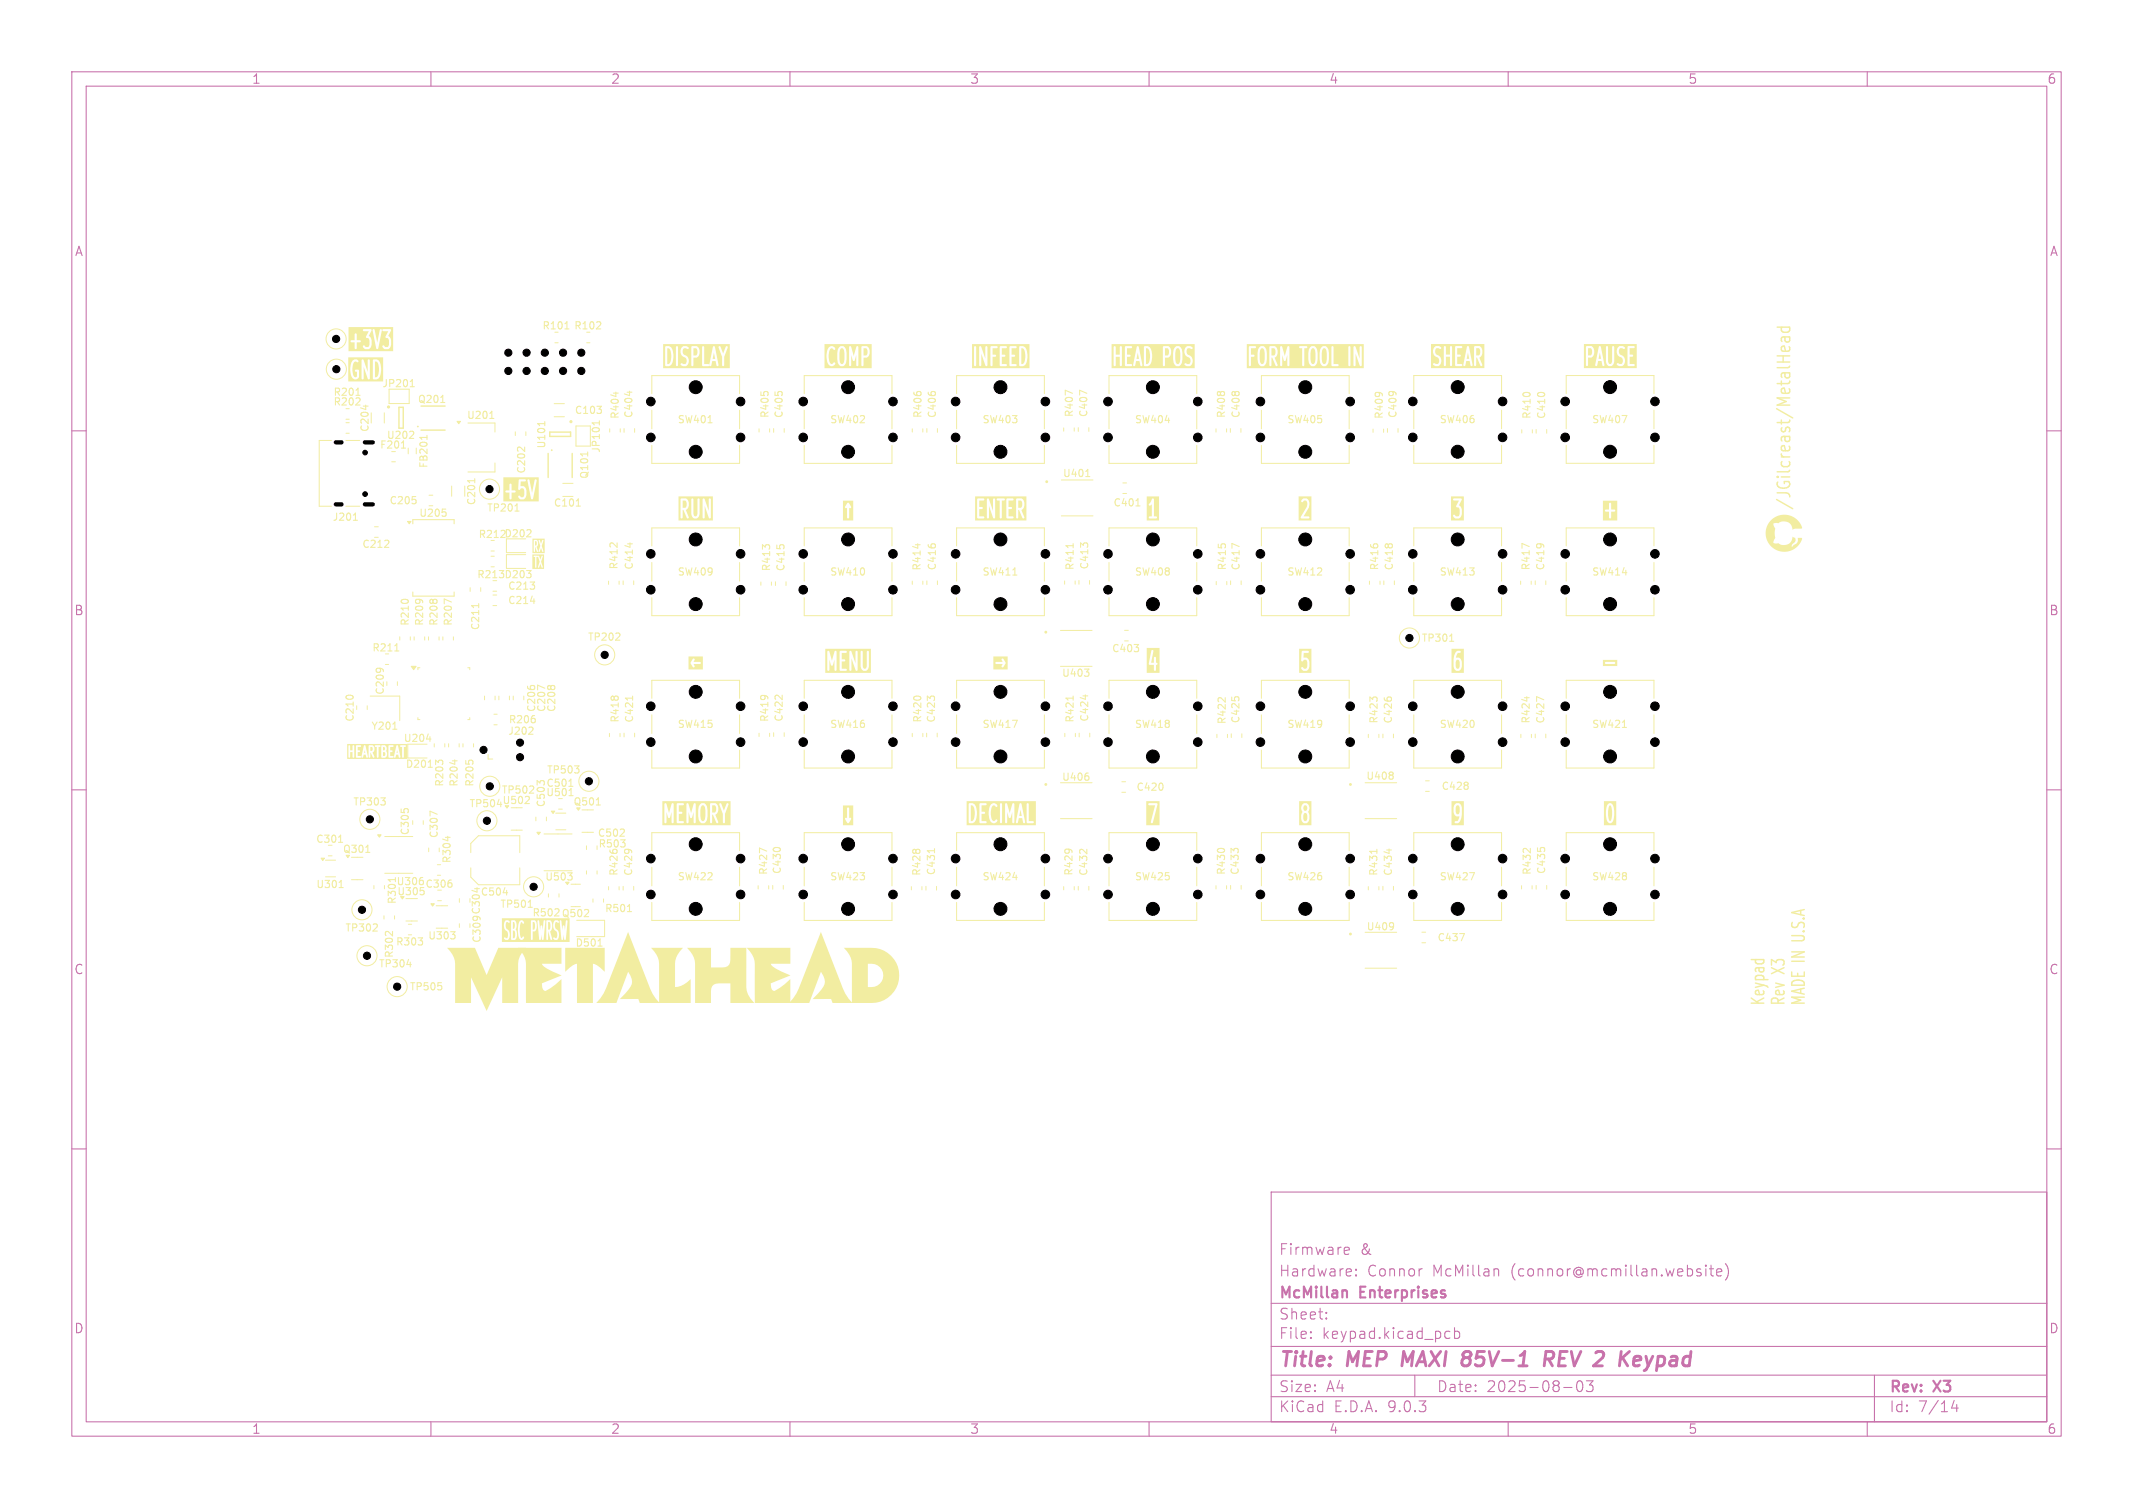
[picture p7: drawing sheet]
<svg xmlns="http://www.w3.org/2000/svg" width="297mm" height="210mm" viewBox="0 0 297 210" stroke-linecap="round" stroke-linejoin="round" font-family="sans-serif">
<defs><g id="words">
<g font-size="2.8" fill="#c872ab">
<text x="178" y="190.9">Title:</text>
<text x="187.7" y="190.9">MEP</text>
<text x="196.1" y="190.9">MAXI</text>
<text x="205.3" y="190.9">85V-1</text>
<text x="217.5" y="190.9">REV 2</text>
<text x="229.6" y="190.9">Keypad</text>
</g>
<g font-size="2.4" fill="#f2eda1">
<text x="249.4" y="71.1" transform="rotate(-90 249.4 71.1)">/JGilcreast/MetalHead</text>
<text x="245.8" y="140.1" transform="rotate(-90 245.8 140.1)">Keypad</text>
<text x="248.6" y="140.1" transform="rotate(-90 248.6 140.1)">Rev X3</text>
<text x="251.5" y="140.1" transform="rotate(-90 251.5 140.1)">MADE IN U.S.A</text>
</g>
<g font-size="2.1" fill="#c872ab">
<text x="178" y="178">Hardware:</text>
<text x="178" y="175">Firmware</text>
<text x="189.4" y="175">&amp;</text>
<text x="190.4" y="178">Connor</text>
<text x="199.5" y="178">McMillan</text>
<text x="210.5" y="178">(connor@mcmillan.website)</text>
<text x="178" y="184">Sheet:</text>
<text x="178" y="181.2">McMillan</text>
<text x="189.5" y="181.2">Enterprises</text>
<text x="178" y="186.7">File:</text>
<text x="184.1" y="186.7">keypad.kicad_pcb</text>
<text x="178" y="196.9">KiCad</text>
<text x="178" y="194.1">Size:</text>
<text x="184.7" y="194.1">A4</text>
<text x="185.7" y="196.9">E.D.A.</text>
<text x="193.3" y="196.9">9.0.3</text>
<text x="200" y="194.1">Date:</text>
<text x="207" y="194.1">2025-08-03</text>
<text x="263" y="194.3">Rev:</text>
<text x="263" y="196.9">Id:</text>
<text x="267.1" y="196.9">7/14</text>
<text x="269.4" y="194.3">X3</text>
</g>
<g font-size="1.8" fill="#c872ab">
<text x="35" y="11.9">1</text>
<text x="85" y="11.9">2</text>
<text x="135" y="11.9">3</text>
<text x="185" y="11.9">4</text>
<text x="235" y="11.9">5</text>
<text x="285" y="11.9">6</text>
<text x="10.3" y="35.9">A</text>
<text x="285.4" y="35.9">A</text>
<text x="10.3" y="85.9">B</text>
<text x="285.3" y="85.9">B</text>
<text x="10.3" y="135.9">C</text>
<text x="285.3" y="135.9">C</text>
<text x="10.3" y="185.9">D</text>
<text x="285.3" y="185.9">D</text>
<text x="35" y="199.9">1</text>
<text x="85" y="199.9">2</text>
<text x="135" y="199.9">3</text>
<text x="185" y="199.9">4</text>
<text x="235" y="199.9">5</text>
<text x="285" y="199.9">6</text>
</g>
<g font-size="1.4" fill="#f2eda1">
<text x="75.4" y="46.1">R101</text>
<text x="79.9" y="46.1">R102</text>
<text x="46.3" y="55.3">R201</text>
<text x="46.3" y="56.7">R202</text>
<text x="53.1" y="54.1">JP201</text>
<text x="58.1" y="56.3">Q201</text>
<text x="64.9" y="58.5">U201</text>
<text x="79.9" y="57.9">C103</text>
<text x="86.4" y="58.4" transform="rotate(-90 86.4 58.4)">R404</text>
<text x="88.3" y="58.3" transform="rotate(-90 88.3 58.3)">C404</text>
<text x="94.3" y="59.1">SW401</text>
<text x="107.2" y="58.3" transform="rotate(-90 107.2 58.3)">R405</text>
<text x="109.2" y="58.3" transform="rotate(-90 109.2 58.3)">C405</text>
<text x="115.5" y="59.1">SW402</text>
<text x="128.5" y="58.3" transform="rotate(-90 128.5 58.3)">R406</text>
<text x="130.5" y="58.3" transform="rotate(-90 130.5 58.3)">C406</text>
<text x="136.7" y="59.1">SW403</text>
<text x="149.6" y="58.2" transform="rotate(-90 149.6 58.2)">R407</text>
<text x="151.6" y="58.2" transform="rotate(-90 151.6 58.2)">C407</text>
<text x="157.9" y="59.1">SW404</text>
<text x="170.8" y="58.3" transform="rotate(-90 170.8 58.3)">R408</text>
<text x="172.8" y="58.3" transform="rotate(-90 172.8 58.3)">C408</text>
<text x="179.1" y="59.1">SW405</text>
<text x="192.7" y="58.4" transform="rotate(-90 192.7 58.4)">R409</text>
<text x="194.7" y="58.3" transform="rotate(-90 194.7 58.3)">C409</text>
<text x="200.4" y="59.1">SW406</text>
<text x="213.3" y="58.4" transform="rotate(-90 213.3 58.4)">R410</text>
<text x="215.4" y="58.4" transform="rotate(-90 215.4 58.4)">C410</text>
<text x="221.6" y="59.1">SW407</text>
<text x="51.5" y="60.3" transform="rotate(-90 51.5 60.3)">C204</text>
<text x="52.8" y="62.7">F201</text>
<text x="53.8" y="61.3">U202</text>
<text x="59.7" y="65.3" transform="rotate(-90 59.7 65.3)">FB201</text>
<text x="76.1" y="62.6" transform="rotate(-90 76.1 62.6)">U101</text>
<text x="83.7" y="63.2" transform="rotate(-90 83.7 63.2)">JP101</text>
<text x="54.1" y="70.4">C205</text>
<text x="66.4" y="70.5" transform="rotate(-90 66.4 70.5)">C201</text>
<text x="67.7" y="71.4">TP201</text>
<text x="73.3" y="66.1" transform="rotate(-90 73.3 66.1)">C202</text>
<text x="77" y="70.8">C101</text>
<text x="82.1" y="66.8" transform="rotate(-90 82.1 66.8)">Q101</text>
<text x="147.9" y="66.6">U401</text>
<text x="154.9" y="70.7">C401</text>
<text x="46.2" y="72.7">J201</text>
<text x="50.4" y="76.5">C212</text>
<text x="58.3" y="72.2">U205</text>
<text x="66.5" y="75.1">R212 D202</text>
<text x="66.3" y="80.7">R213 D203</text>
<text x="70.6" y="82.3">C213</text>
<text x="86.2" y="79.4" transform="rotate(-90 86.2 79.4)">R412</text>
<text x="88.3" y="79.4" transform="rotate(-90 88.3 79.4)">C414</text>
<text x="94.3" y="80.4">SW409</text>
<text x="107.4" y="79.7" transform="rotate(-90 107.4 79.7)">R413</text>
<text x="109.4" y="79.7" transform="rotate(-90 109.4 79.7)">C415</text>
<text x="115.5" y="80.4">SW410</text>
<text x="128.4" y="79.6" transform="rotate(-90 128.4 79.6)">R414</text>
<text x="130.5" y="79.5" transform="rotate(-90 130.5 79.5)">C416</text>
<text x="136.7" y="80.4">SW411</text>
<text x="149.7" y="79.5" transform="rotate(-90 149.7 79.5)">R411</text>
<text x="151.7" y="79.4" transform="rotate(-90 151.7 79.4)">C413</text>
<text x="157.9" y="80.4">SW408</text>
<text x="170.9" y="79.5" transform="rotate(-90 170.9 79.5)">R415</text>
<text x="172.8" y="79.5" transform="rotate(-90 172.8 79.5)">C417</text>
<text x="179.1" y="80.4">SW412</text>
<text x="192.1" y="79.5" transform="rotate(-90 192.1 79.5)">R416</text>
<text x="194.1" y="79.5" transform="rotate(-90 194.1 79.5)">C418</text>
<text x="200.4" y="80.4">SW413</text>
<text x="213.2" y="79.5" transform="rotate(-90 213.2 79.5)">R417</text>
<text x="215.2" y="79.5" transform="rotate(-90 215.2 79.5)">C419</text>
<text x="221.6" y="80.4">SW414</text>
<text x="57.1" y="87.3" transform="rotate(-90 57.1 87.3)">R210</text>
<text x="59.1" y="87.3" transform="rotate(-90 59.1 87.3)">R209</text>
<text x="61.1" y="87.3" transform="rotate(-90 61.1 87.3)">R208</text>
<text x="63.1" y="87.3" transform="rotate(-90 63.1 87.3)">R207</text>
<text x="66.9" y="87.9" transform="rotate(-90 66.9 87.9)">C211</text>
<text x="70.6" y="84.3">C214</text>
<text x="81.8" y="89.4">TP202</text>
<text x="197.9" y="89.6">TP301</text>
<text x="51.7" y="90.9">R211</text>
<text x="147.8" y="94.5">U403</text>
<text x="154.7" y="91">C403</text>
<text x="49.4" y="100.6" transform="rotate(-90 49.4 100.6)">C210</text>
<text x="51.6" y="101.8">Y201</text>
<text x="53.6" y="96.9" transform="rotate(-90 53.6 96.9)">C209</text>
<text x="70.7" y="100.9">R206</text>
<text x="74.7" y="99.3" transform="rotate(-90 74.7 99.3)">C206</text>
<text x="76.1" y="99.3" transform="rotate(-90 76.1 99.3)">C207</text>
<text x="77.5" y="99.3" transform="rotate(-90 77.5 99.3)">C208</text>
<text x="86.4" y="100.7" transform="rotate(-90 86.4 100.7)">R418</text>
<text x="88.4" y="100.7" transform="rotate(-90 88.4 100.7)">C421</text>
<text x="94.3" y="101.6">SW415</text>
<text x="107.2" y="100.6" transform="rotate(-90 107.2 100.6)">R419</text>
<text x="109.2" y="100.6" transform="rotate(-90 109.2 100.6)">C422</text>
<text x="115.5" y="101.6">SW416</text>
<text x="128.5" y="100.7" transform="rotate(-90 128.5 100.7)">R420</text>
<text x="130.4" y="100.7" transform="rotate(-90 130.4 100.7)">C423</text>
<text x="136.7" y="101.6">SW417</text>
<text x="149.7" y="100.7" transform="rotate(-90 149.7 100.7)">R421</text>
<text x="151.7" y="100.6" transform="rotate(-90 151.7 100.6)">C424</text>
<text x="157.9" y="101.6">SW418</text>
<text x="170.9" y="100.9" transform="rotate(-90 170.9 100.9)">R422</text>
<text x="172.8" y="100.8" transform="rotate(-90 172.8 100.8)">C425</text>
<text x="179.1" y="101.6">SW419</text>
<text x="192" y="100.9" transform="rotate(-90 192 100.9)">R423</text>
<text x="194" y="100.9" transform="rotate(-90 194 100.9)">C426</text>
<text x="200.4" y="101.6">SW420</text>
<text x="213.2" y="100.9" transform="rotate(-90 213.2 100.9)">R424</text>
<text x="215.2" y="100.9" transform="rotate(-90 215.2 100.9)">C427</text>
<text x="221.6" y="101.6">SW421</text>
<text x="56.1" y="103.5">U204</text>
<text x="56.4" y="107.1">D201</text>
<text x="70.7" y="102.5">J202</text>
<text x="76.1" y="107.9">TP503</text>
<text x="49.1" y="112.4">TP303</text>
<text x="61.9" y="109.7" transform="rotate(-90 61.9 109.7)">R203</text>
<text x="63.9" y="109.7" transform="rotate(-90 63.9 109.7)">R204</text>
<text x="65.3" y="112.6">TP504</text>
<text x="66.1" y="109.7" transform="rotate(-90 66.1 109.7)">R205</text>
<text x="69.8" y="110.7">TP502</text>
<text x="69.9" y="112.2">U502</text>
<text x="76" y="111.1">U501</text>
<text x="76" y="109.8">C501</text>
<text x="76.1" y="112.5" transform="rotate(-90 76.1 112.5)">C503</text>
<text x="79.8" y="112.4">Q501</text>
<text x="147.8" y="108.9">U406</text>
<text x="158.1" y="110.3">C420</text>
<text x="190.1" y="108.8">U408</text>
<text x="200.6" y="110.2">C428</text>
<text x="43.9" y="117.6">C301</text>
<text x="47.7" y="119">Q301</text>
<text x="57.1" y="116.4" transform="rotate(-90 57.1 116.4)">C305</text>
<text x="61.1" y="116.8" transform="rotate(-90 61.1 116.8)">C307</text>
<text x="83.1" y="116.7">C502</text>
<text x="83.2" y="118.2">R503</text>
<text x="43.9" y="123.9">U301</text>
<text x="55.1" y="123.5">U306</text>
<text x="55.2" y="124.9">U305</text>
<text x="59.1" y="123.8">C306</text>
<text x="63" y="120.3" transform="rotate(-90 63 120.3)">R304</text>
<text x="66.8" y="124.9">C504</text>
<text x="75.8" y="122.8">U503</text>
<text x="86.2" y="122.1" transform="rotate(-90 86.2 122.1)">R426</text>
<text x="88.2" y="122.1" transform="rotate(-90 88.2 122.1)">C429</text>
<text x="94.3" y="122.8">SW422</text>
<text x="107" y="121.9" transform="rotate(-90 107 121.9)">R427</text>
<text x="108.9" y="121.8" transform="rotate(-90 108.9 121.8)">C430</text>
<text x="115.5" y="122.8">SW423</text>
<text x="128.4" y="122.1" transform="rotate(-90 128.4 122.1)">R428</text>
<text x="130.4" y="122" transform="rotate(-90 130.4 122)">C431</text>
<text x="136.7" y="122.8">SW424</text>
<text x="149.5" y="122" transform="rotate(-90 149.5 122)">R429</text>
<text x="151.6" y="122.1" transform="rotate(-90 151.6 122.1)">C432</text>
<text x="157.9" y="122.8">SW425</text>
<text x="170.8" y="121.9" transform="rotate(-90 170.8 121.9)">R430</text>
<text x="172.7" y="121.9" transform="rotate(-90 172.7 121.9)">C433</text>
<text x="179.1" y="122.8">SW426</text>
<text x="192" y="122.1" transform="rotate(-90 192 122.1)">R431</text>
<text x="194" y="122.1" transform="rotate(-90 194 122.1)">C434</text>
<text x="200.4" y="122.8">SW427</text>
<text x="213.4" y="121.9" transform="rotate(-90 213.4 121.9)">R432</text>
<text x="215.4" y="121.8" transform="rotate(-90 215.4 121.8)">C435</text>
<text x="221.6" y="122.8">SW428</text>
<text x="48" y="129.9">TP302</text>
<text x="55" y="131.9">R303</text>
<text x="55.3" y="126" transform="rotate(-90 55.3 126)">R301</text>
<text x="59.5" y="131">U303</text>
<text x="67.1" y="131.4" transform="rotate(-90 67.1 131.4)">C309 C304</text>
<text x="69.6" y="126.6">TP501</text>
<text x="74" y="127.8">R502 Q502</text>
<text x="84.1" y="127.2">R501</text>
<text x="190.2" y="129.8">U409</text>
<text x="200.1" y="131.3">C437</text>
<text x="52.7" y="134.9">TP304</text>
<text x="54.9" y="133.5" transform="rotate(-90 54.9 133.5)">R302</text>
<text x="80" y="132">D501</text>
<text x="57" y="138.1">TP505</text>
</g>
</g></defs>
<g fill="none" stroke="#c872ab" stroke-width=".15">
<path d="M10 10h277v190h-277zM12 12h273v186h-273zM60 10v2M110 10v2M160 10v2M210 10v2M260 10v2M10 60h2M285 60h2M10 110h2M285 110h2M10 160h2"/>
<path d="M177 166h108v32h-108zM187.2 174.6l.2 .1 .4-.1M187.2 173.8l.5-.1 .1 .1 .1 .3-.7 .1M188.8 177.6h.1l-.1 .1M188.8 177.6h-.1l.1 .1M188.8 176.8v.1M188.8 177.6v.1M188.8 176.8h.1l-.1 .1M188.8 176.8h-.1l.1 .1M197.9 176.7h.1M208.2 176.7l.4 .1 .1 .1v.8M237.5 176.2v.1"/>
<path d="M237.5 176.7v1M237.5 176.2l.1 .1h-.1M238 176.7h.6M238.2 176.2v1.3l.1 .1 .3 .1M239 177.2l.7-.1v-.3l-.5-.1-.2 .2 .1 .7 .1 .1 .5-.1M240.2 176a1.72 1.72 0 0 1 0 2.3M285 160h2M60 198v2M110 198v2M160 198v2M177 194.5h108M177 191.5h108"/>
<path d="M177 187.5h108M177 181.5h108M182.5 186.3h.1l-.1 .1M182.5 186.3v.1M182.5 185.5v.1M182.5 185.5h.1l-.1 .1M184.7 183.6v.1M184.7 183.6h-.1l.1 .1M184.7 182.8v.1M184.7 182.8h-.1l.1 .1M197 191.5v3M201.3 186.3l.2 .1 .4-.1"/>
<path d="M201.3 185.5l.2-.1 .4 .1M202.5 185.5l.5-.1 .2 .3v.4l-.1 .2-.1 .1-.5-.1M202.5 184.9v1.5M210 198v2M217.7 193.2h1.2M219.7 192.4a.36 .36 0 0 1 .6 .2 .77 .77 0 0 1-.4 1.2 1 1 0 0 1-.2-1.4zM220.9 192.3h.9l-.5 .6a.41 .41 0 0 1 .5 .3v.3l-.1 .2-.6 .1-.2-.1M260 198v2M261 191.5v6.5M272.1 195l-.4 1.1h1M272.5 195.6v1"/>
</g>
<path d="M195.5 188.2l-.3 2M204 189.1h.4M204.1 188.2h.4M204.4 189.1l.2 .1M204.6 190l-.3 .2M204.6 189l-.2 .1M215.1 189.3h.8a.55 .55 0 0 0 .4-.5 .55 .55 0 0 0-.3-.6h-.7l-.3 2M215.6 189.3l.6 .9M227.8 188.9l.6 .1 .1 .4-1 .1M228.3 190.1l-.6 .1" fill="none" stroke="#c872ab" stroke-width=".4"/>
<path d="M187.3 179.7l.3 .2v.8" fill="none" stroke="#c872ab" stroke-width=".3"/>
<g fill="#f2eda1">
<path d="M246.6 72.4a2.52 2.52 0 0 1 4.3 1.2h-1l-.3 .2v-.1a1.25 1.25 0 0 0-2-.8l-.4-.1a.29 .29 0 0 0-.3 .2 .29 .29 0 0 0 .1 .4l.2 .2-.1 .7a1.29 1.29 0 0 1-.2 1.1 .34 .34 0 0 0 .6 .3l.7 .2a1.16 1.16 0 0 0 1.4-1.2l.1 .1a.43 .43 0 0 1 .3 .4 .43 .43 0 0 1-.3 .4l-.2 .3v.3l.7-.6 .1-.7h.5l.1 .1a2.59 2.59 0 0 1-3.8 1.5 2.59 2.59 0 0 1-.5-4.1z"/>
<path d="M95.9 91.4h2v1.8h-2v-.9h.2l.4 .6a.15 .15 0 0 0 .2 0 .15 .15 0 0 0 0-.2l-.1-.2h.8a.15 .15 0 0 0 .2-.2 .15 .15 0 0 0-.2-.1h-.8l.1-.3a.15 .15 0 0 0 0-.2 .15 .15 0 0 0-.2 .1l-.4 .5h-.2z"/>
<path d="M181.6 113.3h.3a.88 .88 0 0 1-.1 1h-.2a1 1 0 0 1 0-1z"/>
<path d="M181.6 112.2l.1-.1a.39 .39 0 0 1 .3 .4 .39 .39 0 0 1-.3 .4l-.2-.3z"/>
<path d="M180.9 111.6h1.7v3.3h-1.7v-2.4h.3l.2 .6-.2 .4v.6l.2 .4 .2 .1h.4l.2-.3 .1-.3v-.5l-.2-.4 .2-.5-.1-.4-.2-.3h-.4l-.3 .1-.1 .5h-.3z"/>
<path d="M142.2 48.5a.44 .44 0 0 1 .5 .5l.1 .8a.94 .94 0 0 1-.4 .9h-.2z"/>
<path d="M135.3 47.9h8v3.4h-8v-3h.3v2.5a.15 .15 0 0 0 .2 .2 .15 .15 0 0 0 .1-.2v-2.5h.4v2.5a.15 .15 0 0 0 .2 .2 .15 .15 0 0 0 .1-.2v-1.6l.6 1.7 .2 .1 .1-.1v-2.6h.4v2.5a.15 .15 0 0 0 .2 .2 .15 .15 0 0 0 .1-.2v-1.1h.4a.15 .15 0 0 0 .1-.2 .15 .15 0 0 0-.1-.1h-.4v-.9h.6l.1-.2h.3v2.6l.1 .1h.8a.15 .15 0 0 0 .1-.2 .15 .15 0 0 0-.1-.1h-.6v-1h.3a.15 .15 0 0 0 .2-.2 .15 .15 0 0 0-.2-.1h-.3v-.9h.6l.1-.2h.4v2.6l.1 .1h.7a.15 .15 0 0 0 .2-.2 .15 .15 0 0 0-.2-.1h-.5v-1h.3a.15 .15 0 0 0 .2-.2 .15 .15 0 0 0-.2-.1h-.3v-.9h.5l.2-.2h.3v2.6l.1 .1h.4l.3-.2 .3-.5 .1-.9-.2-.8-.2-.2-.2-.2h-.5l-.1 .1h-.3l-.2-.1h-.7l-.1 .1h-.4l-.1-.1h-.8l-.1 .1h-.3l-.1-.1h-.7l-.2 .1h-.4a.15 .15 0 0 0-.2-.1 .15 .15 0 0 0-.1 .1v1.6l-.6-1.6-.1-.1-.2 .1h-.4a.15 .15 0 0 0-.1-.1 .15 .15 0 0 0-.2 .1h-.3z"/>
<path d="M223.2 69.7h2v2.8h-2v-1.4h.3l.1 .2h.4v.8a.15 .15 0 0 0 .2 .1 .15 .15 0 0 0 .1-.1v-.8h.5a.15 .15 0 0 0 .1-.2 .15 .15 0 0 0-.1-.1h-.5v-.8a.15 .15 0 0 0-.1-.2 .15 .15 0 0 0-.2 .2v.8l-.8 .1z"/>
<path d="M74.5 75.4a.35 .35 0 0 1 .2 .6h-.2z"/>
<path d="M74.1 75h1.7v2h-1.7v-1.7h.2l.1 1.6 .1-.1v-.6l.3 .6h.1l-.2-.7 .2-.3-.1-.5h.2l.2 .7-.2 .8h.2l.1-.5 .2 .5 .1 .1 .1-.1-.3-.8 .3-.8h-.2l-.2 .5-.2-.5-.1 .1-.3-.1-.6 .1z"/>
<path d="M138.3 91.4h2v1.8h-2v-.9h.3l.1 .2h.9l-.1 .2a.15 .15 0 0 0 0 .2 .15 .15 0 0 0 .2 0l.3-.6-.3-.5a.15 .15 0 0 0-.2-.1 .15 .15 0 0 0 0 .2l.1 .3h-.9l-.1 .1h-.3z"/>
<path d="M92.9 48.5a.44 .44 0 0 1 .5 .5l.1 .8a.94 .94 0 0 1-.4 .9h-.2z"/>
<path d="M99.4 49.1l.2 .9h-.4z"/>
<path d="M96.6 48.5h.3a.72 .72 0 0 1 0 1h-.3z"/>
<path d="M92.3 47.9h9.3v3.4h-9.3v-3h.3v2.5l.2 .2h.3l.3-.2 .3-.5 .1-.9-.2-.7-.2-.4h.7v2.5a.15 .15 0 0 0 .2 .2 .15 .15 0 0 0 .1-.2v-2h.4v.6l.3 .3a.58 .58 0 0 1 .5 .4 .58 .58 0 0 1-.2 .6l-.4-.1a.15 .15 0 0 0-.2 .1 .15 .15 0 0 0 0 .2l.3 .1h.4l.3-.3 .1-.6-.2-.4-.1-.2a.58 .58 0 0 1-.5-.4 .58 .58 0 0 1 .1-.6l.5 .1a.15 .15 0 0 0 .2-.1 .15 .15 0 0 0 0-.2h.4v2.5a.15 .15 0 0 0 .1 .2 .15 .15 0 0 0 .2-.2v-1h.5l.1-.2 .2-.4v-.4l-.2-.5h.6v2.6l.8 .1 .2-.1 .2 .1 .2-.7h.4l.2 .6a.15 .15 0 0 0 .1 .1 .15 .15 0 0 0 .2-.2l-.5-2.4h.4l.5 1.3v1.1a.15 .15 0 0 0 .2 .2 .15 .15 0 0 0 .1-.2v-1.1l.5-1.3a.15 .15 0 0 0-.1-.2 .15 .15 0 0 0-.1 .1l-.4 .9-.4-.9a.15 .15 0 0 0-.1-.1 .15 .15 0 0 0-.2 .2h-.4l-.2-.2-.1 .1-.5 2.5-.2-.1h-.5v-2.4a.15 .15 0 0 0-.2-.1 .15 .15 0 0 0-.1 .1h-.6l-.2-.1h-.6l-.1 .1h-.4l-.3-.1h-.4l-.3 .2-.1 .4h-.4v-.5a.15 .15 0 0 0-.2-.1 .15 .15 0 0 0-.1 .1h-.7l-.3-.1h-.4l-.1 .1h-.3z"/>
<path d="M117.4 112.2h1.4v2.7h-1.4v-.9h.3l.4 .6 .4-.5a.15 .15 0 0 0-.1-.2 .15 .15 0 0 0-.2 .1v-1.4a.15 .15 0 0 0-.1-.2 .15 .15 0 0 0-.2 .2v1.4a.15 .15 0 0 0-.1-.1 .15 .15 0 0 0-.1 .1h-.3z"/>
<path d="M158.4 49.1l.2 .9h-.4z"/>
<path d="M159.6 48.5a.44 .44 0 0 1 .5 .5v.8a.94 .94 0 0 1-.4 .9h-.1z"/>
<path d="M163.8 48.6h.4a2.29 2.29 0 0 1-.1 2.1l-.3-.1a2.63 2.63 0 0 1 0-2z"/>
<path d="M162.2 48.5h.4a.72 .72 0 0 1 0 1h-.4z"/>
<path d="M154.8 47.9h11.6v3.4h-11.6v-3h.3v2.5a.15 .15 0 0 0 .1 .2 .15 .15 0 0 0 .2-.2v-1.1h.5v1.2a.15 .15 0 0 0 .2 .1 .15 .15 0 0 0 .1-.2v-2.5h.4l.1 2.6 .8 .1 .3-.2 .2 .2 .2-.7h.5l.1 .6a.15 .15 0 0 0 .2 .1 .15 .15 0 0 0 .1-.2l-.5-2.5h.7v2.5l.1 .2h.4l.3-.2 .3-.5v-.9l-.1-.7-.2-.4h1.8v2.5a.15 .15 0 0 0 .2 .2 .15 .15 0 0 0 .1-.2v-1h.5l.3-.3 .1-.3h.2l.1 1.3 .4 .5h.4l.4-.5v-.5v-1.2h.3l.1 .6 .3 .3a.58 .58 0 0 1 .5 .4 .58 .58 0 0 1-.2 .6l-.5-.1a.15 .15 0 0 0-.2 .1 .15 .15 0 0 0 .1 .2l.3 .1h.4l.3-.3 .1-.6-.2-.4-.2-.2a.58 .58 0 0 1-.5-.4 .58 .58 0 0 1 .2-.6l.5 .1a.15 .15 0 0 0 .2-.1 .15 .15 0 0 0-.1-.2l-.3-.1h-.4l-.2 .2-.2 .4h-.3l-.4-.6h-.4l-.4 .4-.1 .6h-.2l-.1-.7-.3-.3h-.7l-.1 .1h-1.8l-.3-.1h-.4l-.1 .1h-.7l-.2-.1-.1 .1-.5 2.5-.3-.1h-.6v-1h.4a.15 .15 0 0 0 .1-.2 .15 .15 0 0 0-.1-.1h-.4v-.9h.6a.15 .15 0 0 0 .1-.2 .15 .15 0 0 0-.1-.1l-1.3 .1a.15 .15 0 0 0-.1-.1 .15 .15 0 0 0-.2 .1v1.1h-.5v-1.1a.15 .15 0 0 0-.2-.1 .15 .15 0 0 0-.1 .1h-.3z"/>
<path d="M74.1 77.2h1.7v2h-1.7v-1.7l.4 .1v1.4h.2v-1.4l.2-.1 .2 .7-.2 .8h.2l.1-.5 .2 .5 .1 .1 .1-.1-.3-.8 .3-.8h-.2l-.2 .5-.1-.5-1 .1z"/>
<path d="M117.4 69.7h1.4v2.8h-1.4v-1.9h.3a.15 .15 0 0 0 .1 .2 .15 .15 0 0 0 .1-.1v1.4a.15 .15 0 0 0 .2 .1 .15 .15 0 0 0 .1-.1v-1.4a.15 .15 0 0 0 .2 .1 .15 .15 0 0 0 .1-.2l-.4-.6-.4 .6h-.3z"/>
<path d="M53.3 104.7l.3 .1 .1 .3-.2 .2h-.2z"/>
<path d="M53.3 104l.3 .1v.2l-.1 .2h-.2z"/>
<path d="M50.8 104.5l.1 .3h-.2z"/>
<path d="M55.3 104.5l.1 .3h-.2z"/>
<path d="M51.6 104l.3 .1v.3l-.1 .2h-.2z"/>
<path d="M48.3 103.6h8.4v2.1h-8.4v-1.8h.2v1.5a.13 .13 0 0 0 .1 .1 .13 .13 0 0 0 .2-.1v-.7h.3v.7a.12 .12 0 0 0 .1 .1 .12 .12 0 0 0 .1-.1v-1.5h.3v1.6h.6l.1-.1 .2 .1 .1-.4h.3l.1 .3a.12 .12 0 0 0 .1 .1 .12 .12 0 0 0 .1-.1l-.3-1.5h.4v1.5a.13 .13 0 0 0 .2 .1 .13 .13 0 0 0 .1-.1v-.6l.3 .7a.13 .13 0 0 0 .2 0 .13 .13 0 0 0 0-.2l-.2-.5 .2-.4-.1-.5 .5 .1v1.4a.13 .13 0 0 0 .1 .1 .13 .13 0 0 0 .1-.1v-1.4l.4-.1v1.6h.5l.2-.1 .1-.3-.1-.5 .1-.4-.2-.3h.4v1.6h.6l.1-.1 .2 .1 .2-.4h.2l.1 .3a.12 .12 0 0 0 .2 .1 .12 .12 0 0 0 .1-.1l-.4-1.5h.3l.1 .1h.2v1.4a.12 .12 0 0 0 .1 .1 .12 .12 0 0 0 .1-.1v-1.4h.2a.13 .13 0 0 0 .1-.1 .13 .13 0 0 0-.1-.1h-.6l-.1 .1-.5-.1-.4 1.6-.1-.1h-.4v-.6h.2a.13 .13 0 0 0 .2-.1 .13 .13 0 0 0-.2-.1h-.2v-.5h.4a.13 .13 0 0 0 .1-.1 .13 .13 0 0 0-.1-.1h-.5l-.1 .1h-.4l-.2-.1h-.3l-.1 .1-.2-.1h-.6l-.1 .1-.8-.1-.1 .1h-.4l-.2-.1-.4 1.6-.1-.1h-.4v-.6h.2a.13 .13 0 0 0 .1-.1 .13 .13 0 0 0-.1-.1h-.2v-.5h.4a.13 .13 0 0 0 .1-.1 .13 .13 0 0 0-.1-.1l-.9 .1a.12 .12 0 0 0-.1-.1 .12 .12 0 0 0-.1 .1v.6h-.3v-.6a.13 .13 0 0 0-.2-.1 .13 .13 0 0 0-.1 .1h-.2z"/>
<path d="M202.8 91.9h.3a1.16 1.16 0 0 1 0 1.2h-.3a1.16 1.16 0 0 1 0-1.2z"/>
<path d="M202.1 90.4h1.7v3.3h-1.7v-1.9h.3v1l.2 .5 .2 .1h.3l.4-.3v-.9v-.3l-.3-.3h-.5l.2-.6 .4-.1a.15 .15 0 0 0 .1-.1 .15 .15 0 0 0-.1-.2h-.4l-.2 .2-.2 .5-.1 .5h-.3z"/>
<path d="M114.9 90.4h6.4v3.3h-6.4v-2.9h.3v2.5a.15 .15 0 0 0 .1 .1 .15 .15 0 0 0 .2-.1v-1.4l.2 .7 .1 .1 .2-.1 .2-.7v1.4a.15 .15 0 0 0 .1 .1 .15 .15 0 0 0 .2-.1v-2.5h.4v2.5l.1 .1h.8a.15 .15 0 0 0 .1-.1 .15 .15 0 0 0-.1-.2h-.6v-1h.4a.15 .15 0 0 0 .1-.1 .15 .15 0 0 0-.1-.2h-.4v-.9h.6l.1-.1h.4v2.5a.15 .15 0 0 0 .1 .1 .15 .15 0 0 0 .2-.1v-1.6l.5 1.7h.2l.1-.1v-2.5h.4v2l.1 .3 .3 .3h.4l.2-.1 .2-.5v-2a.15 .15 0 0 0-.2-.2 .15 .15 0 0 0-.1 .2v2l-.2 .3h-.3l-.1-.3v-2a.15 .15 0 0 0-.1-.2 .15 .15 0 0 0-.2 .2h-.4a.15 .15 0 0 0-.1-.2 .15 .15 0 0 0-.2 .2v1.6l-.6-1.7-.2-.1v.2h-.4l-.1-.2h-.8l-.1 .2h-.4l-.1-.2-.1 .1-.5 1.3-.3-1.3-.2-.1-.1 .2h-.3z"/>
<path d="M71.4 129.6h.2a.95 .95 0 0 1 0 1.1h-.2z"/>
<path d="M71.4 128.4l.2 .1 .1 .3-.1 .5h-.2z"/>
<path d="M76.3 128.4h.2l.1 .4-.1 .7h-.2z"/>
<path d="M74.2 128.4h.2l.1 .4-.1 .7h-.2z"/>
<path d="M69.9 127.9h9.4v3.3h-9.4v-2.4h.3v.5l.2 .3a.69 .69 0 0 1 .2 1.1l-.2-.1a.13 .13 0 0 0-.2 0 .13 .13 0 0 0 0 .2l.2 .1h.3l.2-.2 .1-.7-.2-.5a.69 .69 0 0 1-.3-1.1l.3 .1a.13 .13 0 0 0 .2 0 .13 .13 0 0 0-.1-.2h.3v2.5l.5 .1 .2-.2 .1-.8-.2-.4 .1-.2h.2l.1 .9 .1 .5 .4 .2 .3-.3a.12 .12 0 0 0-.1-.2 .12 .12 0 0 0-.2 .1l-.1 .2a2.53 2.53 0 0 1 0-2.3 .22 .22 0 0 0 .1 .2 .22 .22 0 0 0 .3 0l-.1-.3h1v2.5a.12 .12 0 0 0 .2 .1 .12 .12 0 0 0 .1-.1v-1.1h.3l.1-.2 .1-.7-.1-.5h.2l.3 2.5 .1 .1 .1-.1 .1-.6 .1 .6 .2 .1 .2-2.6h.2v2.5a.12 .12 0 0 0 .1 .1 .12 .12 0 0 0 .1-.1v-1.1l.4 1.1a.13 .13 0 0 0 .1 .1 .13 .13 0 0 0 .1-.2l-.3-1 .2-.3 .1-.6h.1l.1 .5 .2 .3a.72 .72 0 0 1 .2 1.1l-.3-.1a.13 .13 0 0 0-.2 0 .13 .13 0 0 0 .1 .2l.2 .1h.2l.2-.2 .1-.7-.2-.5a.69 .69 0 0 1-.2-1.1l.2 .1a.13 .13 0 0 0 .2 0 .13 .13 0 0 0 0-.2h.1l.3 2.5 .1 .1 .1-.1 .1-.6v.6l.2 .1 .1-.1 .2-2.5a.13 .13 0 0 0-.1-.1 .13 .13 0 0 0-.1 .1l-.1 1.2-.1-.5-.1-.1-.1 .1-.1 .5-.1-1.2a.13 .13 0 0 0-.2-.1 .13 .13 0 0 0-.1 .1l-.6-.1-.2 .1-.1 .5h-.1l-.3-.6h-.4l-.3 .1a.13 .13 0 0 0-.1-.1 .13 .13 0 0 0-.1 .1l-.1 1.2-.1-.5-.1-.1-.1 .1-.1 .5-.1-1.2a.13 .13 0 0 0-.2-.1 .13 .13 0 0 0-.1 .1h-.2l-.2-.1h-.4l-.1 .1h-1l-.4-.1-.2 .1-.1 .3-.1 .7h-.2v-.6l-.2-.5h-.4l-.1 .1h-.3l-.2-.1h-.3l-.1 .1-.1 .5h-.3z"/>
<path d="M202.8 112.2h.3a1.16 1.16 0 0 1 0 1.1h-.3a1.16 1.16 0 0 1 0-1.1z"/>
<path d="M202.1 111.6h1.7v3.3h-1.7v-2.4h.3v.6l.2 .4 .2 .2h.4l-.2 .6h-.3a.15 .15 0 0 0-.2 .2 .15 .15 0 0 0 .2 .1h.3l.2-.1 .3-.5v-1.6v-.2l-.3-.3-.4-.1-.2 .2-.2 .5h-.3z"/>
<path d="M52.2 50.3a.44 .44 0 0 1 .5 .5l.1 .8a.94 .94 0 0 1-.4 .9h-.2z"/>
<path d="M48.5 49.8h4.8v3.3h-4.8v-1.8h.3l.1 1.1 .2 .3 .3 .1 .4-.1 .2-.2v-1h-.4a.15 .15 0 0 0-.2 .1 .15 .15 0 0 0 .2 .2h.1v.6l-.2 .1a.43 .43 0 0 1-.4-.4v-.8a.94 .94 0 0 1 .4-1l.2 .1a.15 .15 0 0 0 .2 0 .15 .15 0 0 0 0-.2h.4v2.5a.15 .15 0 0 0 .2 .1 .15 .15 0 0 0 .1-.1v-1.6l.6 1.7h.2l.1-.1v-2.5h.4v2.6h.6l.2-.1 .2-.3 .2-1.1-.1-.6-.2-.5-.4-.2-.9 .2a.15 .15 0 0 0-.2-.2 .15 .15 0 0 0-.1 .2v1.6l-.7-1.8-.2 .2h-.4l-.3-.2-.5 .2-.2 .3-.1 .8h-.3z"/>
<path d="M175.6 48.6h.3a2.29 2.29 0 0 1-.1 2.1l-.2-.1a2.63 2.63 0 0 1 0-2z"/>
<path d="M182.7 48.6h.3a2.29 2.29 0 0 1-.1 2.1l-.2-.1a2.63 2.63 0 0 1 0-2z"/>
<path d="M184.2 48.6h.4a2.29 2.29 0 0 1-.1 2.1l-.3-.1a2.63 2.63 0 0 1 0-2z"/>
<path d="M177 48.5h.4a.72 .72 0 0 1 0 1h-.4z"/>
<path d="M173.6 47.9h16.3v3.4h-16.3v-3h.3v2.5a.15 .15 0 0 0 .1 .2 .15 .15 0 0 0 .2-.2v-1.1h.3a.15 .15 0 0 0 .2-.2 .15 .15 0 0 0-.2-.1h-.3v-.2h.9l.1 1.4 .3 .4h.5l.3-.5 .1-.5-.1-1.3-.2-.4h.6v2.6a.15 .15 0 0 0 .2 .1 .15 .15 0 0 0 .1-.2v-1h.2l.4 1.1a.15 .15 0 0 0 .2 .1 .15 .15 0 0 0 .1-.2l-.4-1 .2-.2 .2-.4v-.4l-.2-.5h.5v2.5a.15 .15 0 0 0 .2 .2 .15 .15 0 0 0 .1-.2v-1.4l.3 .8 .1 .1 .1-.1 .2-.8v1.4a.15 .15 0 0 0 .2 .2 .15 .15 0 0 0 .1-.2v-2.5h1.4l.1 .2h.3v2.3a.15 .15 0 0 0 .2 .2 .15 .15 0 0 0 .1-.2v-1.6h.6l.1 1.3 .1 .3 .3 .2h.3l.4-.4 .1-1.4h.2l.1 1.4 .4 .4h.4l.4-.5v-.5v-1.3l-.2-.4h.6v2.6l.1 .1h.8a.15 .15 0 0 0 .1-.2 .15 .15 0 0 0-.1-.1h-.6v-2.4h2v2.5a.15 .15 0 0 0 .2 .2 .15 .15 0 0 0 .1-.2v-2.5h.5v2.6a.15 .15 0 0 0 .1 .1 .15 .15 0 0 0 .2-.2v-1.6l.5 1.7 .2 .1 .1-.1v-2.6a.15 .15 0 0 0-.2-.1 .15 .15 0 0 0-.1 .1v1.6l-.6-1.6-.1-.1-.1 .1h-.5a.15 .15 0 0 0-.1-.1 .15 .15 0 0 0-.2 .1h-2a.15 .15 0 0 0-.2-.1 .15 .15 0 0 0-.1 .1l-1.2-.1-.4 .5-.1 .5h-.2l-.1-.6-.4-.4h-.4l-.2 .2-.1 .3-.1 .5h-.6v-.7h.3a.15 .15 0 0 0 .1-.2 .15 .15 0 0 0-.1-.1h-.9l-.1 .1h-1.4l-.2-.1-.4 1.4-.4-1.3-.1-.1-.2 .1h-.5l-.2-.1-1.4 .1-.2-.1h-.3l-.4 .4-.1 .6h-.9v-.7h.5a.15 .15 0 0 0 .2-.2 .15 .15 0 0 0-.2-.1h-.7l-.1 .1h-.3z"/>
<path d="M180.8 69.1h1.8v3.4h-1.8v-.4h.3l.1 .1h1a.15 .15 0 0 0 .1-.1 .15 .15 0 0 0-.1-.2h-.7l.7-1.2 .1-.7-.1-.3-.3-.3h-.4l-.3 .3a.15 .15 0 0 0 0 .2 .15 .15 0 0 0 .3 0l.1-.2 .3 .1 .1 .3v.5l-.9 1.5h-.3z"/>
<path d="M141.8 69.7h.3a.72 .72 0 0 1 0 1h-.3z"/>
<path d="M135.8 69.1h7.1v3.4h-7.1v-2.9h.3v2.5l.8 .1a.15 .15 0 0 0 .2-.1 .15 .15 0 0 0-.2-.2h-.5v-1h.3a.15 .15 0 0 0 .2-.2 .15 .15 0 0 0-.2-.1h-.3v-.9h.5l.2-.1h.3v2.5a.15 .15 0 0 0 .2 .1 .15 .15 0 0 0 .1-.1v-1.6l.6 1.6 .1 .1 .2-.1v-2.6h.2l.1 .2h.3v2.4a.15 .15 0 0 0 .1 .1 .15 .15 0 0 0 .2-.1v-2.4l.6-.1v2.5l.1 .1h.8a.15 .15 0 0 0 .1-.1 .15 .15 0 0 0-.1-.2h-.6v-1h.4a.15 .15 0 0 0 .1-.2 .15 .15 0 0 0-.1-.1h-.4v-.9h.6l.1-.1h.4v2.5a.15 .15 0 0 0 .1 .1 .15 .15 0 0 0 .2-.1v-1.1h.1l.5 1.1a.15 .15 0 0 0 .1 .1 .15 .15 0 0 0 .1-.2l-.4-1 .3-.2 .1-.4v-.7l-.3-.3h-.7l-.1 .2h-.4l-.1-.2h-.7l-.2 .2h-.2l-.1-.2h-.9l-.3 .1a.15 .15 0 0 0-.2-.1 .15 .15 0 0 0-.1 .2v1.6l-.6-1.8-.6 .2-.2-.2h-.7l-.1 .2h-.3z"/>
<path d="M117.1 48.6h.3a2.29 2.29 0 0 1-.1 2.1l-.2-.1a2.63 2.63 0 0 1 0-2z"/>
<path d="M120.2 48.5h.4a.72 .72 0 0 1 0 1h-.4z"/>
<path d="M114.8 47.9h6.6v3.4h-6.6v-1.9h.3l.1 .9 .2 .5 .5 .2 .4-.3a.15 .15 0 0 0-.1-.2 .15 .15 0 0 0-.2 0l-.2 .2a.43 .43 0 0 1-.3-.5l-.1-1h1.2l.1 1.4 .3 .4h.5l.3-.5 .1-.5-.1-1.3-.2-.4h.6v2.5a.15 .15 0 0 0 .2 .2 .15 .15 0 0 0 .1-.2v-1.4l.2 .8 .2 .1 .1-.1 .2-.8v1.4a.15 .15 0 0 0 .2 .2 .15 .15 0 0 0 .1-.2v-2.5h.4v2.6a.15 .15 0 0 0 .2 .1 .15 .15 0 0 0 .1-.2v-1h.5l.2-.2 .2-.4-.1-.7-.3-.3h-.6l-.2 .1h-.4l-.1-.1h-.1l-.4 1.4-.4-1.3-.1-.1-.2 .1-1.2-.1-.3 .5-.1 .5h-1.2l.1-.2a.43 .43 0 0 1 .3-.5l.2 .2a.15 .15 0 0 0 .2 0 .15 .15 0 0 0 .1-.2l-.4-.3-.5 .1-.2 .4-.1 .7h-.3z"/>
<path d="M223.2 91.9h2v.9h-2v-.5h.3l.1 .2h1.2a.15 .15 0 0 0 .1-.2 .15 .15 0 0 0-.1-.1h-1.2l-.1 .1h-.3z"/>
<path d="M62.3 132h3.8l1.7 3.8 1.6-3.8h3.9a3.2 3.2 0 0 0-1.2 2.2v5.5h-2.2v-3.6l-2.1 4.7-2.2-4.7v3.6h-2.2v-5.5a3.1 3.1 0 0 0-1.1-2.2z"/>
<path d="M72.1 132h6.1v2.2h-2.7a2.25 2.25 0 0 0 1.4 1.1l1.3 .5-2.7 1.1a.97 .97 0 0 0 .5 1.1l1.4-.9 .8-.8v3.4h-5v-5.5a3.1 3.1 0 0 0-1.1-2.2z"/>
<path d="M78.7 132h5.5v3.3a2.9 2.9 0 0 0-1.6-1.1v5.5h-2.3v-5.5a2.9 2.9 0 0 0-1.6 1.1z"/>
<path d="M87.5 129.8l2.6 6.8a7.2 7.2 0 0 0 1.7 3.1h-2.7l-.2-.6h-2.6a4.7 4.7 0 0 0 1.7-2.4l-.2-.8-.3-.6-1.7 4.4h-2.8a7.2 7.2 0 0 0 1.8-3.2z"/>
<path d="M90.7 132h4.4a3.3 3.3 0 0 0-1.1 2.2v3.3a3 3 0 0 0 2.2-1.2v3.4h-4.4v-5.5a3.1 3.1 0 0 0-1.1-2.2z"/>
<path d="M95.7 132h3.3v2.7h1.6a.95 .95 0 0 0 1.1-1v-1.7h2.2v5.5a3.2 3.2 0 0 0 1.1 2.2h-3.3v-2.8h-1.6a.96 .96 0 0 0-1.1 1.1v1.7h-2.2v-5.5a3.1 3.1 0 0 0-1.1-2.2z"/>
<path d="M104 132h6v2.2h-2.7a2.25 2.25 0 0 0 1.5 1.1l1.3 .5-2.8 1.1a.97 .97 0 0 0 .5 1.1l1.5-.9 .7-.8v3.4h-4.9v-5.5a3.1 3.1 0 0 0-1.1-2.2z"/>
<path d="M114.3 129.8l2.6 6.8a7.2 7.2 0 0 0 1.8 3.1h-2.8l-.2-.6h-2.5a4.7 4.7 0 0 0 1.7-2.4l-.3-.8-.3-.6-1.6 4.4h-2.8a7.2 7.2 0 0 0 1.8-3.2z"/>
<path d="M117.5 132h3.9a3.8 3.8 0 0 1 3.8 3.8 3.8 3.8 0 0 1-3.8 3.9h-2.8v-2.2h2.2a1.67 1.67 0 0 0 2-1 1.67 1.67 0 0 0-.6-2.1l-.4-.1-1-.1v3.3h-2.2v-3.3a3.1 3.1 0 0 0-1.1-2.2z"/>
<path d="M202 69.1h1.8v3.4h-1.8v-.7h.3l.3 .4h.5l.3-.2 .1-.4v-.9l-.4-.3 .4-.9-1-.1a.15 .15 0 0 0-.2 .2 .15 .15 0 0 0 .2 .1h.7l-.5 .8 .4 .2a1.16 1.16 0 0 1 0 1.1l-.4 .1-.2-.2-.2 .1h-.3z"/>
</g>
<path d="M247.5 49.6h1.7M247.5 45.6h1.7M248.1 45.6l-.1 .4 .4 .3h.5l.2-.2 .1-.1-.1-.4M248.3 49.6v.8M248.5 46.9v.5a.36 .36 0 0 0 .4 .2 .36 .36 0 0 0 .3-.2l-.1-.5M249.1 48.3l.1 .4-.2 .2-.9-.1-.1-.1 .1-.4 .4-.1 .1 .7M249.2 46.9l-1.1 .1-.1 .1 .1 .5" fill="none" stroke="#f2eda1" stroke-width=".2"/>
<g fill="#f2eda1">
<path d="M159.6 111.6h1.9v3.3h-1.9v-2.9h.3l.1 .1h.8l-.6 2.4a.15 .15 0 0 0 .1 .1 .15 .15 0 0 0 .2-.1l.7-2.6-.2-.1h-1l-.1 .2h-.3z"/>
<path d="M70.1 66.5h4.9v3.3h-4.9v-1.4h.3l.1 .2h.4v.8a.15 .15 0 0 0 .2 .1 .15 .15 0 0 0 .1-.1v-.8h.5a.15 .15 0 0 0 .1-.2 .15 .15 0 0 0-.1-.1h-.5v-.2h.9l.2 .1 .3-.2 .3 .1a1.16 1.16 0 0 1 0 1.1h-.3l-.2-.1a.15 .15 0 0 0-.2-.1 .15 .15 0 0 0 0 .2l.2 .3h.5l.3-.3 .1-.3-.1-.9-.3-.3h-.4v-.7h.6l.1-.1h.2l.5 2.5 .1 .1h.2l.5-2.6a.15 .15 0 0 0-.1-.1 .15 .15 0 0 0-.2 .1l-.3 1.7-.4-1.7a.15 .15 0 0 0-.1-.2 .15 .15 0 0 0-.2 .2h-.2l-.1-.1h-.8l-.2 1.3h-.9v-.6a.15 .15 0 0 0-.1-.2 .15 .15 0 0 0-.2 .2v.8l-.8 .1z"/>
<path d="M224.1 112.2l.1-.1a2.31 2.31 0 0 1 0 2.2 2.47 2.47 0 0 1-.1-2.1z"/>
<path d="M223.3 111.6h1.7v3.3h-1.7v-1.9h.3l.1 1.1 .1 .4 .2 .1h.3l.2-.1 .3-1-.1-1.1-.2-.4-.2-.1h-.2l-.2 .1-.3 1h-.3z"/>
<path d="M48.5 45.6h6.2v3.3h-6.2v-1.4h.3l.1 .2h.5v.8a.15 .15 0 0 0 .1 .1 .15 .15 0 0 0 .2-.1v-.3h.8l.4 .4h.4l.3-.1 .1-.5v-.6l-.1-.4-.3-.2 .4-.8h.2l.5 2.6h.2l.1-.4h.5l.3 .4h.6l.2-.2 .2-.4v-.6l-.2-.4-.2-.2 .4-.9-.2-.1h-.9a.15 .15 0 0 0-.2 .2 .15 .15 0 0 0 .2 .1h.7l-.4 .8 .4 .2a1.16 1.16 0 0 1 0 1.2h-.4l-.3-.2-.2 .1h-.5l.5-2.2a.15 .15 0 0 0-.2-.2 .15 .15 0 0 0-.1 .1l-.4 1.8-.3-1.8a.15 .15 0 0 0-.2-.1 .15 .15 0 0 0-.1 .2l-.3-.2h-.9a.15 .15 0 0 0-.2 .2 .15 .15 0 0 0 .2 .1h.6l-.4 .8 .4 .2a1.16 1.16 0 0 1 0 1.2h-.4l-.2-.2-.2 .1h-.8v-.5h.4a.15 .15 0 0 0 .1-.2 .15 .15 0 0 0-.1-.1h-.4v-.8a.15 .15 0 0 0-.2-.2 .15 .15 0 0 0-.1 .2v.8l-.9 .1z"/>
<path d="M97.7 112.2h.3a2.29 2.29 0 0 1 0 2.1h-.3a2.63 2.63 0 0 1 0-2.1z"/>
<path d="M99.2 112.1h.3a.72 .72 0 0 1 0 1.1h-.3z"/>
<path d="M92.2 111.6h9.5v3.3h-9.5v-2.9h.3v2.5a.15 .15 0 0 0 .2 .1 .15 .15 0 0 0 .1-.1v-1.4l.2 .7 .1 .1h.2l.2-.8v1.4a.15 .15 0 0 0 .2 .1 .15 .15 0 0 0 .1-.1v-2.5h.4v2.5l.1 .1h.8a.15 .15 0 0 0 .1-.1 .15 .15 0 0 0-.1-.2h-.6v-1h.4a.15 .15 0 0 0 .1-.1 .15 .15 0 0 0-.1-.2h-.4v-.9h.6l.1-.1h.4v2.5a.15 .15 0 0 0 .1 .1 .15 .15 0 0 0 .2-.1v-1.4l.2 .7 .1 .1h.2l.2-.8v1.4a.15 .15 0 0 0 .1 .1 .15 .15 0 0 0 .2-.1v-1.7h.3l.1 1.4 .2 .3 .2 .1h.3l.4-.4 .1-1.4-.1-.5-.2-.3h.7v2.5a.15 .15 0 0 0 .1 .1 .15 .15 0 0 0 .2-.1v-1h.1l.4 1.1a.15 .15 0 0 0 .2 0 .15 .15 0 0 0 .1-.2l-.4-.9 .2-.2 .2-.4v-.5l-.2-.4h.4a3.6 3.6 0 0 1 .5 2.5 .15 .15 0 0 0 .1 .1 .15 .15 0 0 0 .1-.1v-1.2l.5-1.2a.15 .15 0 0 0 0-.2 .15 .15 0 0 0-.2 0l-.4 1-.4-1a.15 .15 0 0 0-.1 0 .15 .15 0 0 0-.1 .1h-.4l-.2-.2-.6 .1-.1 .1h-.7l-.2-.1h-.3l-.4 .4-.1 .5h-.3v-.8l-.2-.1-.5 1.3-.4-1.3h-.1l-.1 .1h-.4l-.1-.1-.7-.1-.2 .2h-.4l-.2-.1-.1 .1-.3 1.2-.4-1.3-.2-.1-.1 .2h-.3z"/>
<path d="M204.4 49.1l.2 .9h-.4z"/>
<path d="M205.5 48.5h.4a.72 .72 0 0 1 0 1h-.4z"/>
<path d="M199.3 47.9h7.4v3.4h-7.4v-2.5h.2l.1 .5 .3 .4a.58 .58 0 0 1 .5 .4 .58 .58 0 0 1-.2 .6l-.4-.1a.15 .15 0 0 0-.2 0 .15 .15 0 0 0 0 .3l.3 .1h.4l.3-.3 .1-.6-.2-.4-.2-.2a.58 .58 0 0 1-.5-.4 .58 .58 0 0 1 .2-.6l.5 .1a.15 .15 0 0 0 .2-.1 .15 .15 0 0 0-.1-.2h.4v2.5a.15 .15 0 0 0 .2 .2 .15 .15 0 0 0 .1-.2v-1.1h.6v1.2a.15 .15 0 0 0 .2 .1 .15 .15 0 0 0 .1-.2v-2.5h.4v2.6l.9 .1 .2-.2 .3 .2 .2-.7h.4l.2 .6a.15 .15 0 0 0 .1 .1 .15 .15 0 0 0 .1-.2l-.4-2.5h.6v2.5a.15 .15 0 0 0 .2 .2 .15 .15 0 0 0 .1-.2v-1h.2l.4 1.1a.15 .15 0 0 0 .2 .1 .15 .15 0 0 0 .1-.2l-.4-1 .3-.3 .1-.7-.2-.4-.2-.2h-.6l-.2 .1h-.6l-.1-.1h-.2l-.6 2.6-.2-.1h-.6v-1h.4a.15 .15 0 0 0 .1-.2 .15 .15 0 0 0-.1-.1h-.4v-.9h.6a.15 .15 0 0 0 .1-.2 .15 .15 0 0 0-.1-.1l-1.3 .1a.15 .15 0 0 0-.2-.1 .15 .15 0 0 0-.1 .1v1.1h-.6v-1.1a.15 .15 0 0 0-.1-.1 .15 .15 0 0 0-.2 .1l-1.1-.1-.2 .2-.2 .4h-.2z"/>
<path d="M159.7 69.1h1.7v3.4h-1.7v-2.2h.3l.1 .1 .3-.2v1.7h-.3a.15 .15 0 0 0-.1 .2 .15 .15 0 0 0 .1 .1h.9a.15 .15 0 0 0 .1-.1 .15 .15 0 0 0-.1-.2h-.3v-2.4h-.3l-.4 .8h-.3z"/>
<path d="M135.2 112.1a.44 .44 0 0 1 .5 .5v.8a.94 .94 0 0 1-.4 .9h-.1z"/>
<path d="M142.1 112.8l.2 .8h-.4z"/>
<path d="M134.6 111.6h9.6v3.3h-9.6v-2.9h.3v2.6h.5l.3-.1 .2-.3 .1-1.2-.1-.7-.2-.3h.7v2.5l.1 .1h.7a.15 .15 0 0 0 .2-.1 .15 .15 0 0 0-.2-.2h-.5v-1h.4v-.2h.6v.8l.3 .6 .5 .1 .4-.3a.15 .15 0 0 0-.1-.2 .15 .15 0 0 0-.2 .1l-.2 .1a.43 .43 0 0 1-.4-.4v-.8a.82 .82 0 0 1 .4-1l.2 .2a.15 .15 0 0 0 .2 .1 .15 .15 0 0 0 .1-.2l-.1-.2h.4v2.5a.15 .15 0 0 0 .2 .1 .15 .15 0 0 0 .1-.1v-2.5h.4v2.5a.15 .15 0 0 0 .2 .1 .15 .15 0 0 0 .1-.1v-1.4l.3 .7 .1 .1h.1l.2-.8v1.4a.15 .15 0 0 0 .2 .1 .15 .15 0 0 0 .1-.1l.5 .1 .2-.7h.4l.1 .6a.15 .15 0 0 0 .2 .1 .15 .15 0 0 0 .1-.1l-.5-2.5h.7l.1 2.6h.8a.15 .15 0 0 0 .2-.1 .15 .15 0 0 0-.2-.2h-.6v-2.3a.15 .15 0 0 0-.1-.2 .15 .15 0 0 0-.2 .2h-.7l-.1-.2-.1 .1-.6 2.6h-.2v-2.6h-.2l-.4 1.3-.4-1.3-.1-.1-.2 .2h-.4a.15 .15 0 0 0-.1-.2 .15 .15 0 0 0-.2 .2l-.9-.1-.3 .1-.2 .3-.1 .8-1-.1v-.9h.6a.15 .15 0 0 0 .1-.1 .15 .15 0 0 0-.2-.2l-.7 .1-.1 .1h-.7l-.3-.1-.4-.1-.1 .2h-.3z"/>
<path d="M159.7 90.2h1.8v3.5h-1.8v-1.3h.3l.1 .2h.6v.7a.15 .15 0 0 0 .1 .1 .15 .15 0 0 0 .2-.1v-.7a.16 .16 0 0 0 .2-.2 .16 .16 0 0 0-.2-.1v-.7a.15 .15 0 0 0-.2-.1 .15 .15 0 0 0-.1 .1v.7h-.4l.3-1.6a.15 .15 0 0 0-.1-.2 .15 .15 0 0 0-.2 .1l-.3 1.8h-.3z"/>
<path d="M180.9 90.4h1.7v3.3h-1.7v-1.7h.3l.1 .1 .3-.2h.3a1.16 1.16 0 0 1 0 1.2h-.3l-.1-.1a.16 .16 0 0 0-.3-.1 .15 .15 0 0 0 0 .2l.3 .3h.4l.3-.3 .1-.9-.1-.3-.2-.3h-.5v-.7h.6a.15 .15 0 0 0 .2-.1 .15 .15 0 0 0-.2-.2l-.8 .1-.1 1.3h-.3z"/>
<path d="M95.1 69.7h.3a.72 .72 0 0 1 0 1h-.3z"/>
<path d="M94.5 69.1h4.8v3.4h-4.8v-2.9h.3v2.5a.15 .15 0 0 0 .1 .1 .15 .15 0 0 0 .2-.1v-1.1h.1l.4 1.1a.15 .15 0 0 0 .2 .1 .15 .15 0 0 0 .1-.2l-.4-1 .2-.2 .2-.4v-.4l-.2-.4h.6v2l.1 .4 .3 .2h.3l.3-.3 .1-.3v-2h.4v2.5a.15 .15 0 0 0 .2 .1 .15 .15 0 0 0 .1-.1v-1.6l.6 1.6 .2 .1 .1-.1v-2.5a.15 .15 0 0 0-.2-.2 .15 .15 0 0 0-.1 .2v1.6l-.6-1.7-.1-.1-.2 .2h-.4a.15 .15 0 0 0-.1-.2 .15 .15 0 0 0-.2 .2v2l-.2 .3-.2-.1-.1-.2v-2a.15 .15 0 0 0-.2-.2 .15 .15 0 0 0-.1 .2h-.6l-.2-.2h-.6l-.1 .2h-.3z"/>
<path d="M222.8 49.1l.1 .9h-.3z"/>
<path d="M221.1 48.5h.4a.72 .72 0 0 1 0 1h-.4z"/>
<path d="M220.5 47.9h7.4v3.4h-7.4v-3h.3v2.5a.15 .15 0 0 0 .2 .2 .15 .15 0 0 0 .1-.2h1l.2 .2 .2-.7h.5l.1 .6a.15 .15 0 0 0 .2 .1 .15 .15 0 0 0 .1-.2l-.5-2.5h.7v2.1l.2 .4 .2 .2h.4l.3-.3 .1-1.9h.3l.1 .5 .3 .4a.58 .58 0 0 1 .5 .4 .58 .58 0 0 1-.2 .6l-.5-.1a.15 .15 0 0 0-.2 0 .16 .16 0 0 0 .1 .3l.2 .1h.5l.3-.3 .1-.6-.2-.4-.2-.2a.58 .58 0 0 1-.5-.4 .58 .58 0 0 1 .2-.6l.4 .1a.15 .15 0 0 0 .2-.1 .15 .15 0 0 0 0-.2h.4v2.6l.9 .1a.15 .15 0 0 0 .1-.2 .15 .15 0 0 0-.1-.1h-.6v-1h.4a.15 .15 0 0 0 .1-.2 .15 .15 0 0 0-.1-.1h-.4v-.9h.6a.15 .15 0 0 0 .1-.2 .15 .15 0 0 0-.1-.1h-.8l-.1 .1-1.1-.1-.2 .2-.2 .4h-.3v-.5a.15 .15 0 0 0-.2-.1 .15 .15 0 0 0-.1 .1v2l-.1 .3-.3 .1-.2-.4v-2a.15 .15 0 0 0-.2-.1 .15 .15 0 0 0-.1 .1h-.7l-.1-.1h-.1l-.6 2.6h-1v-1h.5l.2-.2 .2-.4v-.4l-.2-.4-.2-.2h-.7l-.1 .1h-.3z"/>
</g>
<g fill="none" stroke="#f2eda1" stroke-width=".15">
<path d="M49.5 56.4h.6M49.6 55.1h.5M50.1 55.5v.3M50.9 56.4v.6M57.1 53.9h.6M57.2 53.1l.2-.2v1M61.4 56.1h.5M68.2 58.3h.6M68.4 57.4l.1-.1v1M75.9 58.7v.6M75.9 59h-1l.1 .1M78.7 45.8h.5"/>
<path d="M83 45.8h.7M83.1 56.6h.6l-.3 .4M83.5 58.6v.6M83.5 58.9h-1l.2 .2M83.6 44.9v.3M83.7 57.1v.4M85.8 54.6v.6M87.7 54.5v.6M98.6 58.9h.6M106.4 54.6h.5M108.4 54.6h.4M127.7 54.6h.5"/>
<path d="M129.7 54.6h.5M149.3 54.8l-1-.5v.7M151.3 54.8l-1-.5v.7M169.6 54.6h.2M170 54.6h.4M171.6 54.6h.3M172.1 54.6h.3M191.6 54.7h.6M191.9 54.6l.1 .1M193.5 54.6h.6M193.8 54.5l.1 .1M212.2 54.7h.7"/>
<path d="M214.3 54.7h.6M49.2 72.5h.6M49.4 71.6l.1-.1v1M53.5 76.2h.6M54.1 75.3v.4M55.9 62.4h.6M57.5 72.9v-.5h5.7v.5M57.5 60.1l.1 .1v.3l-.6 .6h.6M57.9 69.6v.5M59.5 60.6v.6M59.5 60.9h-1l.1 .1M61.6 70.9h.5"/>
<path d="M62 71.3l.1 .2-.1 .4M66.1 66.7v.5M71.7 71.2h.6M72.2 62.3h.3M73.1 62.3v.6M73.3 74.8h.6M73.3 79.5h.6l-.3 .3M73.9 73.9v.3M73.9 79.9v.5M80.2 70.5h.6M81.8 62.9v.6M85 75.7h.4"/>
<path d="M85.9 75.6v.6M87.7 75.6v.6M106.5 76.2l-.3-.3v.6M106.6 75.9h.5M108.6 75.9h.5M127.8 75.7v.6M129.7 75.8h.5M149.4 75.7v.6M150.8 75.9l-.3-.3v.6M150.9 75.7h.5M151.2 66.4h.5M151.4 65.5l.1-.1v1"/>
<path d="M158.2 70.5h.5M170.1 75.8h.4M172.5 76.1l-1-.4v.7M191.3 75.8h.4M193 75.8h.2M193.4 75.8h.4M212.9 76.1l-1-.4v.7M214.1 75.8h.6M214.4 75.7l.1 .1M48.4 96.9h.6M52.5 93.1h.6M52.8 93.1h.1"/>
<path d="M55 90.7h.5M56 83.5h.7M57.5 82.4v.6h5.7v-.6M58 83.5h.6M58.3 83.5h.1M60 83.5h.2M60.4 83.5h.4M62.9 83.8l-1-.4v.7M66.7 84.1v.5M73.8 81.1h.6l-.3 .3M73.9 83.7h.6M73.9 95.5h.5"/>
<path d="M74.4 81.5v.5M75.9 95.8l-1-.4v.7M76.4 95.5h.2M76.8 95.5h.4M85.2 97h.2M85.6 97h.4M85.7 89.2h.6M86.3 88.3v.3M88.1 96.9v.6M106 96.9h.7M106.3 96.9h.1M108 96.9h.3"/>
<path d="M108.9 96.8v.6M127.4 97h.6M129.5 97.3l-.4-.4v.7M129.6 97h.4M141 80.1h.6M149.4 96.9v.6M151 93.2h.6l-.3 .4M151.1 96.8v.6M151.5 93.6l.1 .2-.1 .3M157.9 89.8h.6l-.3 .3M158.5 90.2v.5M169.7 97.2h.3"/>
<path d="M170.6 97.2v.6M172 97.1h.4M191.1 97.4l-.4-.3v.6M191.2 97.1h.5M193.2 97.1h.5M201.8 89.3h.6M212.6 97v.6M215 97.4l-1-.4v.7M47.1 117.3h.6M50.9 118.7h.6M53 111.1h.6l-.3 .4M53.6 111.6v.4"/>
<path d="M54.7 101.6h.6M56.3 112.7h.5M59.4 102.9h.6M59.6 106.9h.6M60.9 113.4l-1-.4v.6M61 106.2l-.3-.3v.6M61.1 105.9h.5M62.3 116.5v.6M63.3 105.8v.6M65.3 105.9h.5M69.2 112h.7M73.7 110.5h.6"/>
<path d="M73.7 111.2l-.6 .7h.6M74.2 101.4v.3l-.6 .6h.6M74.3 109.6v.3M74.5 100.1v.5M75.2 109l-.4-.3v.6M75.6 108.7l-.3 .1M79.2 109.5h.6M79.2 110.8h.6M79.5 109.8v1M80 106.7h.6l-.3 .3M80.6 107.1v.5M83 112.1h.6"/>
<path d="M86.3 116.5h.6M86.4 117h.6l-.3 .3M86.9 115.6v.3M87 117.4v.5M87.1 118.3h.6M87.4 118.3h.1M106.8 118.5l-1-.4v.7M107.8 118.1h.7M127.2 118.3h.2M127.6 118.3h.4M130.1 118.2v.6M148.4 118.3h.6"/>
<path d="M148.7 118.3h.1M150.4 118.3h.4M151.3 118.3v.6M151.5 108.1l.1 .1-.1 .4M161.9 109.2v.7M169.7 118.2h.6M171.8 118.5l-.4-.4v.7M171.9 118.2h.4M191.7 118.3v.5M193.4 118.2v.6M193.9 107.6l.1 .1-.1 .2M193.9 108l.1 .1-.1 .4"/>
<path d="M204.4 109v.3M204.4 109.5v.3M212.2 118.2h.3M213.1 118.1v.7M214.6 118.1h.4M225.9 101.3h.6M47.2 123.6h.6M47.4 122.7l.1-.1v1M51.9 129.7h.6M52.5 128.8v.3M53.8 129.8h.3M54.7 129.7v.6"/>
<path d="M56.6 134.3h.7M58.2 130.6h.6l-.3 .4M58.5 123.6h.5M58.8 131.1v.4M59.1 124.2l-.1 .4M61.5 137.3v.5M62.7 129.8h.7l-.4 .3M62.9 123v.5M63.3 130.2l.1 .1-.1 .4M70.1 124.3h.6M73.5 126.4h.6M79 121.6h.7l-.4 .3"/>
<path d="M79.6 122l.1 .1-.1 .4M81.3 127.7h.7M81.9 126.8v.3M83.3 131.8h.5M87.4 127h.5M193.9 128.5l.1 .1a.84 .84 0 0 1-.1 .8M194 128.9l-.1 .2M203.2 130h.7l-.4 1"/>
</g>
<g fill="none" stroke="#f2eda1" stroke-width=".14">
<path d="M48.2 58.4h.4M48.2 58.9h.4M53.5 57.5v1.4M54.2 54.2h2.8v2h-2.8zM65.2 58.9h3.7v1.3M77.2 56.2h1.4M77.2 58h1.4M77.3 47.7h.4M80.2 59.3h2v2.8h-2zM81.7 47.7h.4M84.9 59.7v.5M86.4 59.7v.5"/>
<path d="M86.9 59.7v.5M88.4 59.7v.5M90.8 54.8v-2.5h12.2v2.5M90.8 57.1v2.6M103 57.1v2.6M105.7 59.7v.5M107.2 59.7v.5M107.7 59.7v.5M109.2 59.7v.5M112 54.8v-2.5h12.2v2.5M112 57.1v2.6M124.2 57.1v2.6"/>
<path d="M127 59.7v.5M128.5 59.7v.5M129.1 59.7v.5M130.5 59.7v.5M133.2 54.8v-2.5h12.2v2.5M133.2 57.1v2.6M145.4 57.1v2.6M148.1 59.6v.4M149.6 59.6v.4M150.1 59.6v.5M151.6 59.6v.5M154.4 54.8v-2.5h12.2v2.5"/>
<path d="M154.4 57.1v2.6M166.6 57.1v2.6M169.3 59.7v.5M170.8 59.7v.5M171.3 59.7v.5M172.8 59.7v.5M175.6 54.8v-2.5h12.3v2.5M175.6 57.1v2.6M187.9 57.1v2.6M191.2 59.8v.4M192.7 59.8v.4M193.2 59.7v.5"/>
<path d="M194.7 59.7v.5M196.9 54.8v-2.5h12.2v2.5M196.9 57.1v2.6M209.1 57.1v2.6M211.9 59.8v.5M213.4 59.8v.5M213.9 59.8v.5M215.4 59.8v.5M218.1 54.8v-2.5h12.2v2.5M218.1 57.1v2.6M230.3 57.1v2.6M46.2 61.3h-1.8v9.2h1.8"/>
<path d="M48.2 61.3h1.9M48.2 70.5h1.9M48.2 60.3h.4M52.1 73.4h.6M52.1 74.8h.6M54.5 64.3h.6M56.8 62.4v.8M58 62.4v.8M59.7 69h.6M59.7 70.4h.6M62.9 67.7v1.4M64.7 67.7v1.4"/>
<path d="M68.4 77.5h.4M68.4 78.9h.4M68.4 76.7h.4M68.9 64.5v1.2h-3.7M71.8 60.1v.6M73.2 75h-2.7v2h2.7M73.2 77.2h-2.7v2h2.7M73.2 60.1v.6M78.4 67.3h1.4M78.4 69.1h1.4M90.8 76v-2.5h12.2v2.5M90.8 62v2.5h12.2v-2.5"/>
<path d="M90.8 78.3v2.6M103 78.3v2.6M112 76v-2.5h12.2v2.5M112 62v2.5h12.2v-2.5M112 78.3v2.6M124.2 78.3v2.6M133.2 76v-2.5h12.2v2.5M133.2 62v2.5h12.2v-2.5M133.2 78.3v2.6M145.4 78.3v2.6M147.8 66.8h4.4M147.8 71.8h4.4"/>
<path d="M154.4 76v-2.5h12.2v2.5M154.4 62v2.5h12.2v-2.5M154.4 78.3v2.6M156.3 67.3h.6M156.3 68.7h.6M166.6 78.3v2.6M175.6 76v-2.5h12.3v2.5M175.6 62v2.5h12.3v-2.5M175.6 78.3v2.6M187.9 78.3v2.6M196.9 62v2.5h12.2v-2.5M196.9 76v-2.5h12.2v2.5"/>
<path d="M196.9 78.3v2.6M209.1 78.3v2.6M218.1 62v2.5h12.2v-2.5M218.1 76v-2.5h12.2v2.5M218.1 78.3v2.6M230.3 78.3v2.6M51.1 98.3v.5M51.5 96.9h4.2v3.5M53.7 92.5h.4M55.3 94.9v.6M55.7 88.7v.4M57.1 88.7v.4"/>
<path d="M57.7 88.7v.4M58.2 99.9v.3h.3M58.5 93h-.3v.3M59.1 88.7v.4M59.7 88.7v.4M61.1 88.7v.4M61.7 88.7v.4M63.1 88.7v.4M65.1 93h.3v.3M65.4 99.9v.3h-.3M65.5 81.8v.6M66.9 81.8v.6"/>
<path d="M67.5 96.9v.6M68.6 82.9h.6M68.6 84.3h.6M68.6 82.3h.6M68.8 99.5h.4M68.9 96.9v.6M69.5 96.9v.6M70.9 96.9v.6M71.5 96.9v.6M72.9 96.9v.6M84.7 80.9v.5M86.2 80.9v.5"/>
<path d="M86.8 80.9v.5M88.2 80.9v.5M90.8 83.2v2.5h12.2v-2.5M90.8 97.3v-2.6h12.2v2.6M90.8 99.6v2.6M103 99.6v2.6M105.9 81.1v.4M107.4 81.1v.4M108 81v.5M109.4 81v.5M112 83.2v2.5h12.2v-2.5M112 97.3v-2.6h12.2v2.6"/>
<path d="M112 99.6v2.6M124.2 99.6v2.6M127 80.9v.5M128.5 80.9v.5M129.1 80.9v.5M130.5 80.9v.5M133.2 83.2v2.5h12.2v-2.5M133.2 97.3v-2.6h12.2v2.6M133.2 99.6v2.6M145.4 99.6v2.6M147.7 87.8h4.4M147.7 92.8h4.4"/>
<path d="M148.2 80.9v.5M149.7 80.9v.5M150.2 80.8v.6M151.7 80.8v.6M154.4 83.2v2.5h12.2v-2.5M154.4 97.3v-2.6h12.2v2.6M154.4 99.6v2.6M156.6 87.8h.5M156.6 89.3h.5M166.6 99.6v2.6M169.3 81v.4M170.8 81v.4"/>
<path d="M171.4 80.9v.5M172.8 80.9v.5M175.6 83.2v2.5h12.3v-2.5M175.6 97.3v-2.6h12.3v2.6M175.6 99.6v2.6M187.9 99.6v2.6M190.7 80.9v.5M192.2 80.9v.5M192.7 80.9v.5M194.2 80.9v.5M196.9 83.2v2.5h12.2v-2.5M196.9 97.3v-2.6h12.2v2.6"/>
<path d="M196.9 99.6v2.6M209.1 99.6v2.6M211.7 80.9v.5M213.2 80.9v.5M213.8 80.9v.5M215.2 80.9v.5M218.1 83.2v2.5h12.2v-2.5M218.1 97.3v-2.6h12.2v2.6M218.1 99.6v2.6M230.3 99.6v2.6M45.3 119.8h1.4M45.7 119.2h.5"/>
<path d="M53.6 116.5h3.9M58.9 114.3v.5M59.5 103.6h-2.7v2h2.7M59.7 118.1v.5M60.5 103.6v.4M61.2 118.1v.5M61.9 103.6v.4M62.5 103.6v.4M63.9 103.6v.4M64.5 103.6v.4M65.6 118.7v-1.2l1-1.1h5.8v2.3M65.9 103.6v.4"/>
<path d="M68 105.1v.6h.6M68.8 100.9h.4M71.2 115.6h1.5M74.6 113.8v.5M75.7 116.1h3.9M76.1 113.8v.5M77.4 113.2h1.4M77.4 115.6h1.4M77.8 112.7h.5M81 115.9h1.6M81.7 117.8v.5M84.9 102.1v.5"/>
<path d="M86.3 102.1v.5M86.9 102.1v.5M88.4 102.1v.5M90.8 104.5v2.5h12.2v-2.5M90.8 118.5v-2.5h12.2v2.5M105.7 102.1v.5M107.2 102.1v.5M107.7 102v.6M109.2 102v.6M112 104.5v2.5h12.2v-2.5M112 118.5v-2.5h12.2v2.5M127 102.1v.5"/>
<path d="M128.5 102.1v.5M129 102.1v.5M130.5 102.1v.5M133.2 104.5v2.5h12.2v-2.5M133.2 118.5v-2.5h12.2v2.5M147.7 109h4.4M147.7 114h4.4M148.3 102.1v.5M149.7 102.1v.5M150.3 102.1v.5M151.7 102.1v.5M154.4 118.5v-2.5h12.2v2.5"/>
<path d="M154.4 104.5v2.5h12.2v-2.5M156.2 108.9h.5M156.2 110.3h.5M169.4 102.3v.4M170.9 102.3v.4M171.4 102.2v.5M172.9 102.2v.5M175.6 104.5v2.5h12.3v-2.5M175.6 118.5v-2.5h12.3v2.5M190.1 109h4.4M190.1 114h4.4M190.5 102.3v.4"/>
<path d="M192 102.3v.4M192.6 102.2v.6M194 102.2v.6M196.9 104.5v2.5h12.2v-2.5M196.9 118.5v-2.5h12.2v2.5M198.5 108.7h.5M198.5 110.2h.5M211.8 102.3v.4M213.2 102.3v.4M213.8 102.2v.6M215.2 102.2v.6M218.1 104.5v2.5h12.2v-2.5"/>
<path d="M218.1 118.5v-2.5h12.2v2.5M45.3 122.1h1.4M48.9 122.5h1.6M52.1 123.3v.5M53.5 127.5v.5M53.5 123.3v.5M53.6 121.6h3.9M54.9 127.5v.5M56.5 128.3h1.6M56.9 128.7h.4M56.9 130.2h.4M60.7 126.1h1.6"/>
<path d="M60.7 129.3h1.6M60.9 120.4h.5M60.9 121.9h.5M60.9 125.4h.6M64 125.1v.6M64 128.6v.6M65.4 125.1v.6M65.4 128.6v.6M65.6 120.9v1.2l1 1.1h5.8v-2.3M75.7 121.3h3.9M76.4 124.5v.4M77.8 124.5v.4"/>
<path d="M79.5 123.1h1.3M79.5 126.3h1.3M80.3 128.2h3.9v2.2h-3.9M81.7 121.3v.4M82.6 125.2v.4M83.1 121.3v.4M84 125.2v.4M84.7 123.5v.4M86.2 123.5v.4M86.8 123.4v.6M88.2 123.4v.6M90.8 120.8v2.6"/>
<path d="M90.8 125.7v2.5h12.2v-2.5M103 120.8v2.6M105.6 123.3v.5M107 123.3v.5M107.6 123.3v.5M109.1 123.3v.5M112 120.8v2.6M112 125.7v2.5h12.2v-2.5M124.2 120.8v2.6M126.9 123.5v.4M128.4 123.5v.4M128.9 123.4v.6"/>
<path d="M130.4 123.4v.6M133.2 120.8v2.6M133.2 125.7v2.5h12.2v-2.5M145.4 120.8v2.6M148.1 123.5v.4M149.6 123.5v.4M150.1 123.4v.6M151.6 123.4v.6M154.4 125.7v2.5h12.2v-2.5M154.4 120.8v2.6M166.6 120.8v2.6M169.3 123.3v.5"/>
<path d="M170.8 123.3v.5M171.4 123.3v.5M172.8 123.3v.5M175.6 120.8v2.6M175.6 125.7v2.5h12.3v-2.5M187.9 120.8v2.6M190.1 129.8h4.4M190.1 134.8h4.4M190.5 123.5v.4M192 123.5v.4M192.6 123.4v.6M194 123.4v.6"/>
<path d="M196.9 120.8v2.6M196.9 125.7v2.5h12.2v-2.5M198 129.8h.5M198 131.3h.5M209.1 120.8v2.6M211.9 123.3v.5M213.3 123.3v.5M213.9 123.3v.5M215.4 123.3v.5M218.1 120.8v2.6M218.1 125.7v2.5h12.2v-2.5M230.3 120.8v2.6"/>
<circle cx="46.8" cy="47.2" r="1.4"/>
<circle cx="46.8" cy="51.4" r="1.4"/>
<circle cx="58.2" cy="59.4" r=".05"/>
<circle cx="68.2" cy="68.1" r="1.4"/>
<circle cx="76.8" cy="62.7" r=".05"/>
<circle cx="84.2" cy="91.2" r="1.4"/>
<circle cx="196.3" cy="88.8" r="1.4"/>
<circle cx="51.5" cy="114.1" r="1.4"/>
<circle cx="67.8" cy="114.3" r="1.4"/>
<circle cx="68.2" cy="109.5" r="1.4"/>
<circle cx="82" cy="108.8" r="1.4"/>
<circle cx="50.4" cy="126.7" r="1.4"/>
<circle cx="51.1" cy="133.1" r="1.4"/>
<circle cx="55.3" cy="137.4" r="1.4"/>
<circle cx="74.3" cy="123.5" r="1.4"/>
</g>
<g fill="#f2eda1" stroke="#f2eda1" stroke-width=".14">
<path d="M74.8 115.9h.4l-.2 .3z"/>
<path d="M76.8 113h.4l-.2 .3z"/>
<path d="M44.7 119.5h.5l-.3 .3z"/>
<path d="M63.6 58.7h.5l-.2 .3z"/>
<path d="M60 125.9h.5l-.3 .3z"/>
<path d="M52.6 116.3h.5l-.3 .3z"/>
<path d="M56.7 72.6h.5l-.2 .3z"/>
<path d="M57.3 92.8h.6l-.3 .5z"/>
<circle cx="79.5" cy="58.7" r=".15"/>
<circle cx="54.1" cy="56.7" r=".15"/>
</g>
<g fill="none" stroke="#f2eda1" stroke-width=".2">
<path d="M55.5 56.7h.6v2.9h-.6zM58.6 56.6h3.4M58.6 59.9h3.4M76.3 63.2v3.3M76.5 60.2h2.9v.6h-2.9M79.7 63.2v3.3"/>
<circle cx="145.7" cy="67.1" r=".1"/>
<circle cx="145.6" cy="88" r=".1"/>
<circle cx="145.6" cy="109.2" r=".1"/>
<circle cx="188" cy="109.2" r=".1"/>
<circle cx="188" cy="130.1" r=".1"/>
</g>
<g fill="#000" stroke="#000" stroke-width=".14">
<circle cx="46.8" cy="47.2" r=".5"/>
<circle cx="46.8" cy="51.4" r=".5"/>
<circle cx="70.8" cy="51.7" r=".5"/>
<circle cx="70.8" cy="49.1" r=".5"/>
<circle cx="73.3" cy="49.1" r=".5"/>
<circle cx="73.3" cy="51.7" r=".5"/>
<circle cx="75.9" cy="49.1" r=".5"/>
<circle cx="75.9" cy="51.7" r=".5"/>
<circle cx="78.4" cy="51.7" r=".5"/>
<circle cx="78.4" cy="49.1" r=".5"/>
<circle cx="80.9" cy="49.1" r=".5"/>
<circle cx="80.9" cy="51.7" r=".5"/>
<circle cx="90.6" cy="55.9" r=".6"/>
<circle cx="96.9" cy="53.9" r=".9"/>
<circle cx="103.1" cy="55.9" r=".6"/>
<circle cx="111.8" cy="55.9" r=".6"/>
<circle cx="118.1" cy="53.9" r=".9"/>
<circle cx="124.3" cy="55.9" r=".6"/>
<circle cx="133.1" cy="55.9" r=".6"/>
<circle cx="139.3" cy="53.9" r=".9"/>
<circle cx="145.6" cy="55.9" r=".6"/>
<circle cx="154.3" cy="55.9" r=".6"/>
<circle cx="160.5" cy="53.9" r=".9"/>
<circle cx="166.8" cy="55.9" r=".6"/>
<circle cx="175.5" cy="55.9" r=".6"/>
<circle cx="181.7" cy="53.9" r=".9"/>
<circle cx="188" cy="55.9" r=".6"/>
<circle cx="196.7" cy="55.9" r=".6"/>
<circle cx="203" cy="53.9" r=".9"/>
<circle cx="209.2" cy="55.9" r=".6"/>
<circle cx="217.9" cy="55.9" r=".6"/>
<circle cx="224.2" cy="53.9" r=".9"/>
<circle cx="230.4" cy="55.9" r=".6"/>
<circle cx="50.8" cy="63" r=".33"/>
<circle cx="50.8" cy="68.8" r=".33"/>
<circle cx="68.2" cy="68.1" r=".5"/>
<circle cx="90.6" cy="77.1" r=".6"/>
<circle cx="90.6" cy="60.9" r=".6"/>
<circle cx="96.9" cy="75.1" r=".9"/>
<circle cx="96.9" cy="62.9" r=".9"/>
<circle cx="103.1" cy="77.1" r=".6"/>
<circle cx="103.1" cy="60.9" r=".6"/>
<circle cx="111.8" cy="77.1" r=".6"/>
<circle cx="111.8" cy="60.9" r=".6"/>
<circle cx="118.1" cy="75.1" r=".9"/>
<circle cx="118.1" cy="62.9" r=".9"/>
<circle cx="124.3" cy="77.1" r=".6"/>
<circle cx="124.3" cy="60.9" r=".6"/>
<circle cx="133.1" cy="77.1" r=".6"/>
<circle cx="133.1" cy="60.9" r=".6"/>
<circle cx="139.3" cy="75.1" r=".9"/>
<circle cx="139.3" cy="62.9" r=".9"/>
<circle cx="145.6" cy="77.1" r=".6"/>
<circle cx="145.6" cy="60.9" r=".6"/>
<circle cx="154.3" cy="77.1" r=".6"/>
<circle cx="154.3" cy="60.9" r=".6"/>
<circle cx="160.5" cy="75.1" r=".9"/>
<circle cx="160.5" cy="62.9" r=".9"/>
<circle cx="166.8" cy="77.1" r=".6"/>
<circle cx="166.8" cy="60.9" r=".6"/>
<circle cx="175.5" cy="77.1" r=".6"/>
<circle cx="175.5" cy="60.9" r=".6"/>
<circle cx="181.7" cy="75.1" r=".9"/>
<circle cx="181.7" cy="62.9" r=".9"/>
<circle cx="188" cy="77.1" r=".6"/>
<circle cx="188" cy="60.9" r=".6"/>
<circle cx="196.7" cy="60.9" r=".6"/>
<circle cx="196.7" cy="77.1" r=".6"/>
<circle cx="203" cy="62.9" r=".9"/>
<circle cx="203" cy="75.1" r=".9"/>
<circle cx="209.2" cy="60.9" r=".6"/>
<circle cx="209.2" cy="77.1" r=".6"/>
<circle cx="217.9" cy="60.9" r=".6"/>
<circle cx="217.9" cy="77.1" r=".6"/>
<circle cx="224.2" cy="62.9" r=".9"/>
<circle cx="224.2" cy="75.1" r=".9"/>
<circle cx="230.4" cy="60.9" r=".6"/>
<circle cx="230.4" cy="77.1" r=".6"/>
<circle cx="84.2" cy="91.2" r=".5"/>
<circle cx="90.6" cy="98.3" r=".6"/>
<circle cx="90.6" cy="82.1" r=".6"/>
<circle cx="96.9" cy="96.3" r=".9"/>
<circle cx="96.9" cy="84.1" r=".9"/>
<circle cx="103.1" cy="98.3" r=".6"/>
<circle cx="103.1" cy="82.1" r=".6"/>
<circle cx="111.8" cy="98.3" r=".6"/>
<circle cx="111.8" cy="82.1" r=".6"/>
<circle cx="118.1" cy="96.3" r=".9"/>
<circle cx="118.1" cy="84.1" r=".9"/>
<circle cx="124.3" cy="98.3" r=".6"/>
<circle cx="124.3" cy="82.1" r=".6"/>
<circle cx="133.1" cy="98.3" r=".6"/>
<circle cx="133.1" cy="82.1" r=".6"/>
<circle cx="139.3" cy="96.3" r=".9"/>
<circle cx="139.3" cy="84.1" r=".9"/>
<circle cx="145.6" cy="98.3" r=".6"/>
<circle cx="145.6" cy="82.1" r=".6"/>
<circle cx="154.3" cy="98.3" r=".6"/>
<circle cx="154.3" cy="82.1" r=".6"/>
<circle cx="160.5" cy="96.3" r=".9"/>
<circle cx="160.5" cy="84.1" r=".9"/>
<circle cx="166.8" cy="98.3" r=".6"/>
<circle cx="166.8" cy="82.1" r=".6"/>
<circle cx="175.5" cy="98.3" r=".6"/>
<circle cx="175.5" cy="82.1" r=".6"/>
<circle cx="181.7" cy="96.3" r=".9"/>
<circle cx="181.7" cy="84.1" r=".9"/>
<circle cx="188" cy="98.3" r=".6"/>
<circle cx="188" cy="82.1" r=".6"/>
<circle cx="196.2" cy="88.9" r=".5"/>
<circle cx="196.7" cy="98.3" r=".6"/>
<circle cx="196.7" cy="82.1" r=".6"/>
<circle cx="203" cy="96.3" r=".9"/>
<circle cx="203" cy="84.1" r=".9"/>
<circle cx="209.2" cy="98.3" r=".6"/>
<circle cx="209.2" cy="82.1" r=".6"/>
<circle cx="217.9" cy="98.3" r=".6"/>
<circle cx="217.9" cy="82.1" r=".6"/>
<circle cx="224.2" cy="96.3" r=".9"/>
<circle cx="224.2" cy="84.1" r=".9"/>
<circle cx="230.4" cy="98.3" r=".6"/>
<circle cx="230.4" cy="82.1" r=".6"/>
<circle cx="51.5" cy="114.1" r=".5"/>
<circle cx="67.3" cy="104.4" r=".5"/>
<circle cx="67.8" cy="114.3" r=".5"/>
<circle cx="68.2" cy="109.5" r=".5"/>
<circle cx="72.4" cy="105.5" r=".5"/>
<circle cx="72.4" cy="103.4" r=".5"/>
<circle cx="82" cy="108.8" r=".5"/>
<circle cx="90.6" cy="119.6" r=".6"/>
<circle cx="90.6" cy="103.3" r=".6"/>
<circle cx="96.9" cy="117.6" r=".9"/>
<circle cx="96.9" cy="105.3" r=".9"/>
<circle cx="103.1" cy="119.6" r=".6"/>
<circle cx="103.1" cy="103.3" r=".6"/>
<circle cx="111.8" cy="119.6" r=".6"/>
<circle cx="111.8" cy="103.3" r=".6"/>
<circle cx="118.1" cy="117.6" r=".9"/>
<circle cx="118.1" cy="105.3" r=".9"/>
<circle cx="124.3" cy="119.6" r=".6"/>
<circle cx="124.3" cy="103.3" r=".6"/>
<circle cx="133.1" cy="119.6" r=".6"/>
<circle cx="133.1" cy="103.3" r=".6"/>
<circle cx="139.3" cy="117.6" r=".9"/>
<circle cx="139.3" cy="105.3" r=".9"/>
<circle cx="145.6" cy="119.6" r=".6"/>
<circle cx="145.6" cy="103.3" r=".6"/>
<circle cx="154.3" cy="119.6" r=".6"/>
<circle cx="154.3" cy="103.3" r=".6"/>
<circle cx="160.5" cy="117.6" r=".9"/>
<circle cx="160.5" cy="105.3" r=".9"/>
<circle cx="166.8" cy="119.6" r=".6"/>
<circle cx="166.8" cy="103.3" r=".6"/>
<circle cx="175.5" cy="119.6" r=".6"/>
<circle cx="175.5" cy="103.3" r=".6"/>
<circle cx="181.7" cy="117.6" r=".9"/>
<circle cx="181.7" cy="105.3" r=".9"/>
<circle cx="188" cy="119.6" r=".6"/>
<circle cx="188" cy="103.3" r=".6"/>
<circle cx="196.7" cy="119.6" r=".6"/>
<circle cx="196.7" cy="103.3" r=".6"/>
<circle cx="203" cy="117.6" r=".9"/>
<circle cx="203" cy="105.3" r=".9"/>
<circle cx="209.2" cy="119.6" r=".6"/>
<circle cx="209.2" cy="103.3" r=".6"/>
<circle cx="217.9" cy="119.6" r=".6"/>
<circle cx="217.9" cy="103.3" r=".6"/>
<circle cx="224.2" cy="117.6" r=".9"/>
<circle cx="224.2" cy="105.3" r=".9"/>
<circle cx="230.4" cy="119.6" r=".6"/>
<circle cx="230.4" cy="103.3" r=".6"/>
<circle cx="50.4" cy="126.7" r=".5"/>
<circle cx="51.1" cy="133.1" r=".5"/>
<circle cx="55.3" cy="137.4" r=".5"/>
<circle cx="74.3" cy="123.5" r=".5"/>
<circle cx="90.6" cy="124.6" r=".6"/>
<circle cx="96.9" cy="126.6" r=".9"/>
<circle cx="103.1" cy="124.6" r=".6"/>
<circle cx="111.8" cy="124.6" r=".6"/>
<circle cx="118.1" cy="126.6" r=".9"/>
<circle cx="124.3" cy="124.6" r=".6"/>
<circle cx="133.1" cy="124.6" r=".6"/>
<circle cx="139.3" cy="126.6" r=".9"/>
<circle cx="145.6" cy="124.6" r=".6"/>
<circle cx="154.3" cy="124.6" r=".6"/>
<circle cx="160.5" cy="126.6" r=".9"/>
<circle cx="166.8" cy="124.6" r=".6"/>
<circle cx="175.5" cy="124.6" r=".6"/>
<circle cx="181.7" cy="126.6" r=".9"/>
<circle cx="188" cy="124.6" r=".6"/>
<circle cx="196.7" cy="124.6" r=".6"/>
<circle cx="203" cy="126.6" r=".9"/>
<circle cx="209.2" cy="124.6" r=".6"/>
<circle cx="217.9" cy="124.6" r=".6"/>
<circle cx="224.2" cy="126.6" r=".9"/>
<circle cx="230.4" cy="124.6" r=".6"/>
</g>
<path d="M46.8 61.6h.8M46.8 70.2h.8M50.8 61.6h1.1M50.8 70.2h1.1" fill="none" stroke="#000" stroke-width=".6"/>
<use href="#words"/>
</svg>
